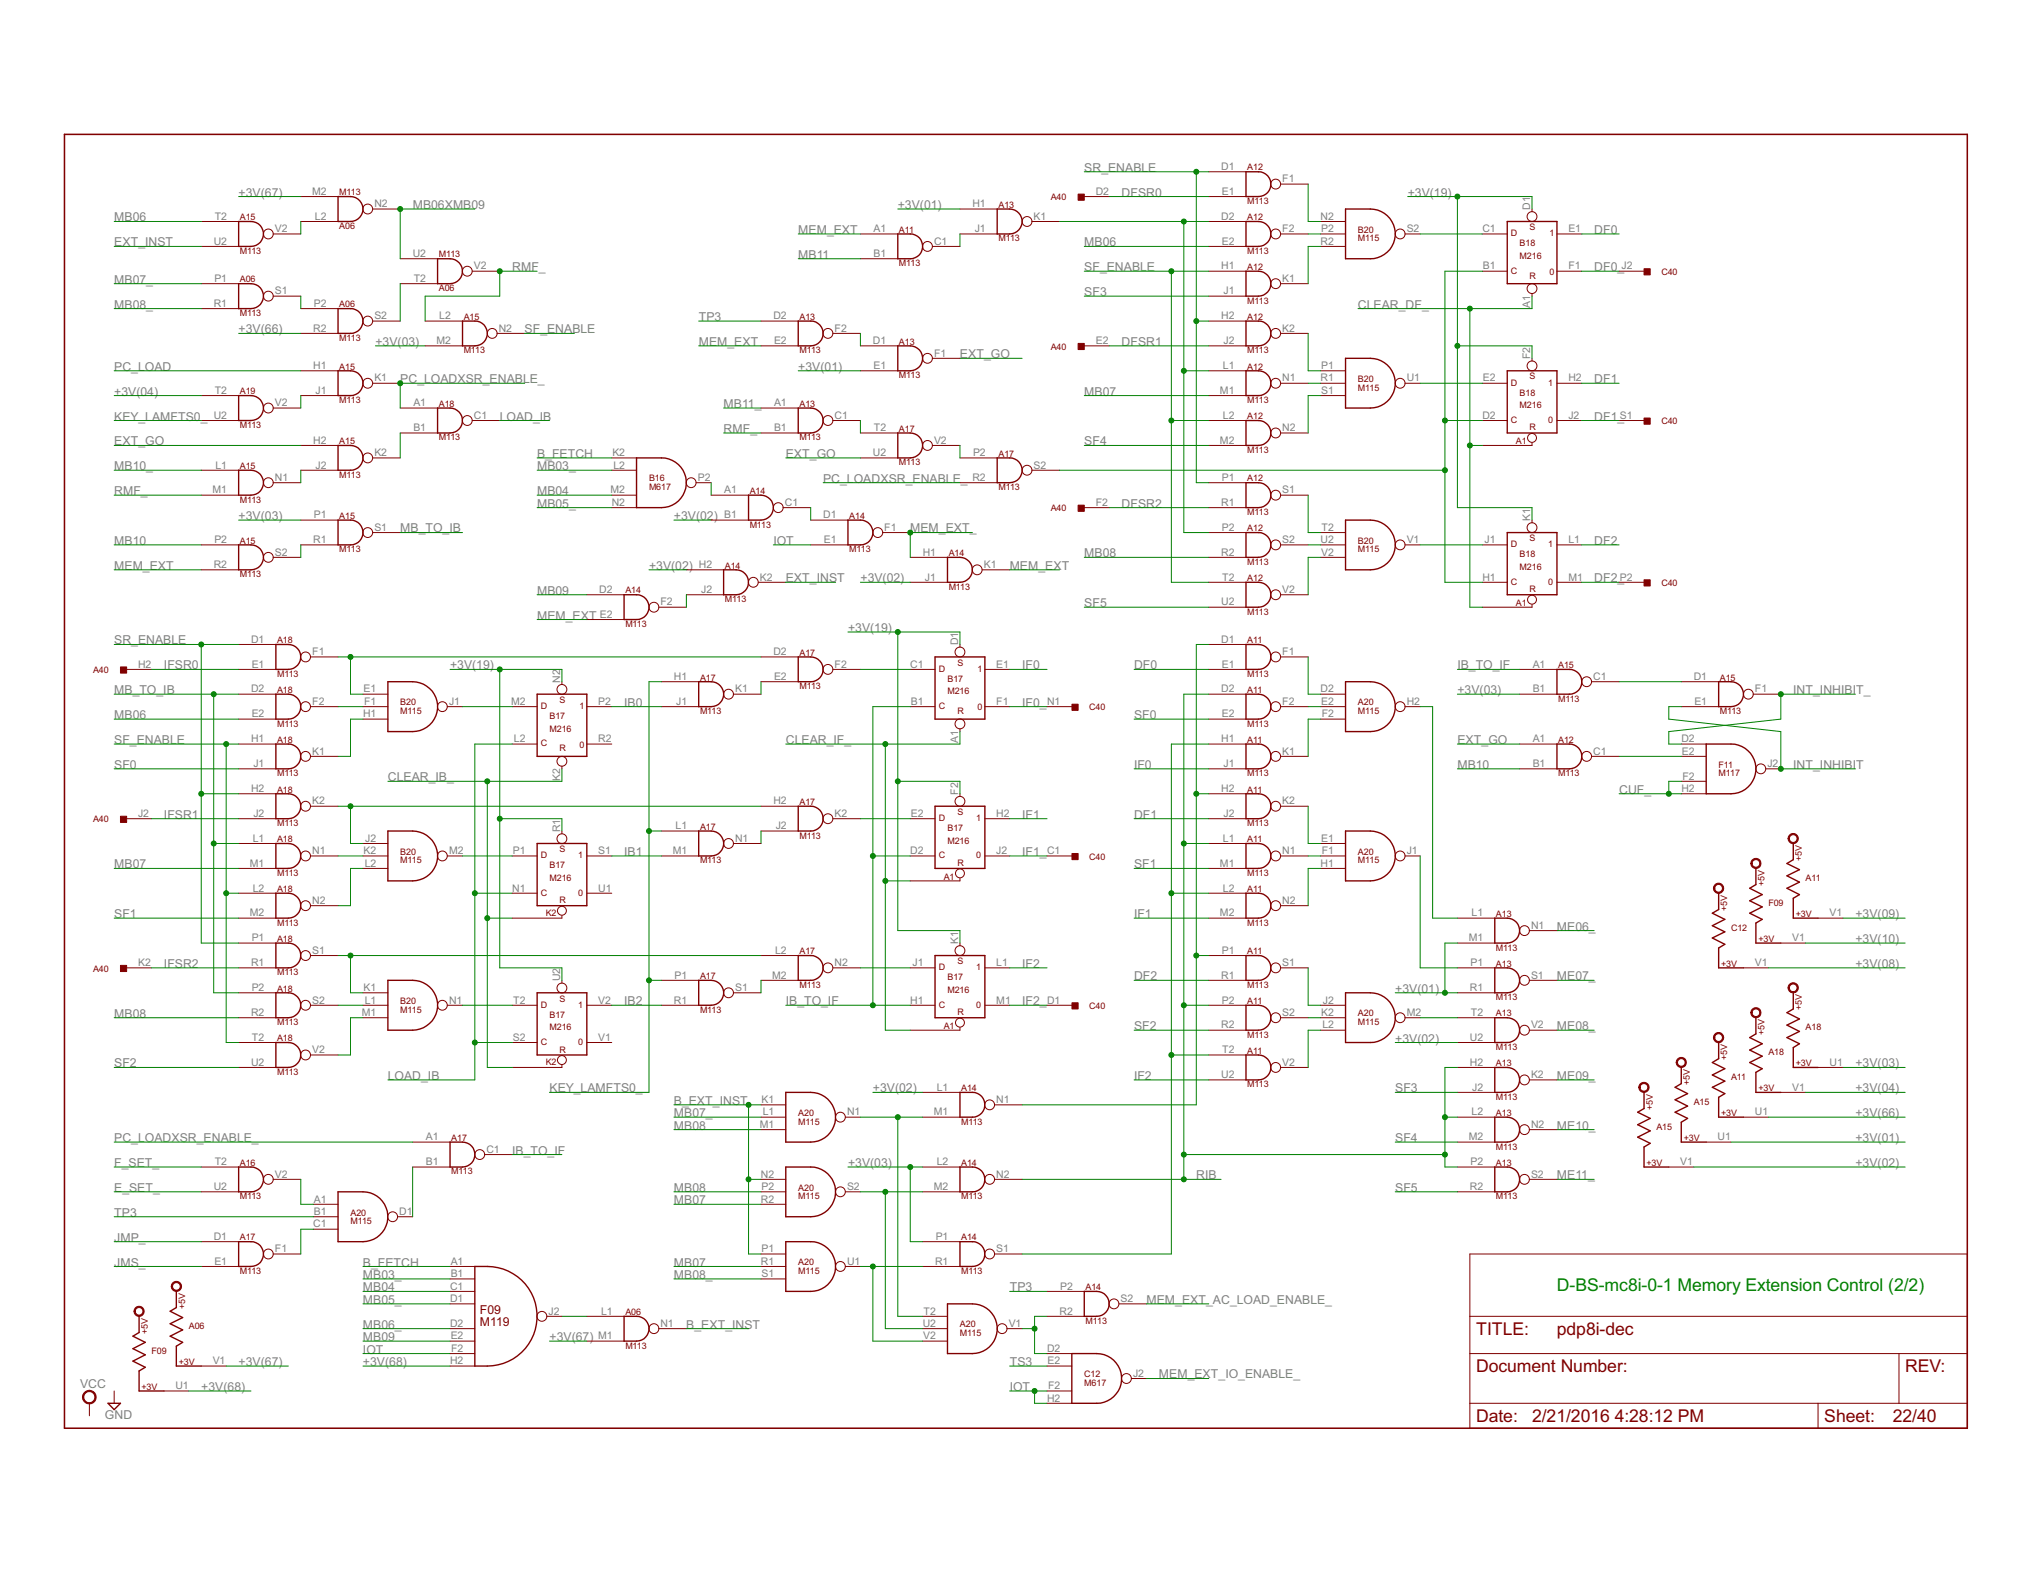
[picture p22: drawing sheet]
<svg xmlns="http://www.w3.org/2000/svg" width="279mm" height="216mm" viewBox="0 0 279 216" stroke-linecap="round" stroke-linejoin="round" font-family="sans-serif">
<defs><g id="words">
<text font-size="2.7" fill="#008000" x="214.2" y="177.6">D-BS-mc8i-0-1 Memory Extension Control (2/2)</text>
<g font-size="2.7" fill="#800000">
<text x="203.1" y="183.6">TITLE:</text>
<text x="214.2" y="183.6">pdp8i-dec</text>
<text x="203.1" y="188.7">Document Number:</text>
<text x="262.1" y="188.7">REV:</text>
<text x="203.1" y="195.6">Date:</text>
<text x="210.8" y="195.6">2/21/2016</text>
<text x="222.1" y="195.6">4:28:12 PM</text>
<text x="251" y="195.6">Sheet:</text>
<text x="260.4" y="195.6">22/40</text>
</g>
<g font-size="1.9" fill="#808080">
<text x="149.2" y="23.6">SR_ENABLE</text>
<text x="32.8" y="27">+3V(67)</text>
<text x="56.8" y="28.7">MB06XMB09</text>
<text x="123.5" y="28.7">+3V(01)</text>
<text x="154.3" y="27">DFSR0</text>
<text x="193.7" y="27">+3V(19)</text>
<text x="15.7" y="33.9">EXT_INST</text>
<text x="15.7" y="30.5">MB06</text>
<text x="109.8" y="32.2">MEM_EXT</text>
<text x="109.8" y="35.6">MB11</text>
<text x="149.2" y="33.9">MB06</text>
<text x="219.3" y="32.2">DF0</text>
<text x="15.7" y="39">MB07_</text>
<text x="70.5" y="37.3">RMF_</text>
<text x="149.2" y="37.3">SF_ENABLE</text>
<text x="149.2" y="40.7">SF3</text>
<text x="219.3" y="37.3">DF0_</text>
<text x="15.7" y="42.4">MB08_</text>
<text x="32.8" y="45.9">+3V(66)</text>
<text x="51.6" y="47.6">+3V(03)</text>
<text x="72.2" y="45.9">SF_ENABLE</text>
<text x="96.1" y="47.6">MEM_EXT</text>
<text x="96.1" y="44.1">TP3</text>
<text x="154.3" y="47.6">DFSR1</text>
<text x="186.8" y="42.4">CLEAR_DF_</text>
<text x="15.7" y="51">PC_LOAD</text>
<text x="55.1" y="52.7">PC_LOADXSR_ENABLE_</text>
<text x="109.8" y="51">+3V(01)</text>
<text x="132.1" y="49.3">EXT_GO</text>
<text x="219.3" y="52.7">DF1</text>
<text x="15.7" y="54.4">+3V(04)</text>
<text x="15.7" y="57.8">KEY_LAMFTS0_</text>
<text x="68.8" y="57.8">LOAD_IB</text>
<text x="99.5" y="59.5">RMF_</text>
<text x="99.5" y="56.1">MB11_</text>
<text x="149.2" y="54.4">MB07</text>
<text x="219.3" y="57.8">DF1_</text>
<text x="15.7" y="64.7">MB10_</text>
<text x="15.7" y="61.3">EXT_GO</text>
<text x="73.9" y="63">B_FETCH</text>
<text x="73.9" y="64.7">MB03_</text>
<text x="108.1" y="63">EXT_GO</text>
<text x="149.2" y="61.3">SF4</text>
<text x="15.7" y="68.1">RMF_</text>
<text x="32.8" y="71.5">+3V(03)</text>
<text x="73.9" y="68.1">MB04</text>
<text x="73.9" y="69.8">MB05_</text>
<text x="92.7" y="71.5">+3V(02)</text>
<text x="113.2" y="66.4">PC_LOADXSR_ENABLE_</text>
<text x="154.3" y="69.8">DFSR2</text>
<text x="15.7" y="74.9">MB10</text>
<text x="55.1" y="73.2">MB_TO_IB</text>
<text x="106.4" y="74.9">IOT</text>
<text x="125.2" y="73.2">MEM_EXT_</text>
<text x="149.2" y="76.6">MB08</text>
<text x="219.3" y="74.9">DF2</text>
<text x="15.7" y="78.4">MEM_EXT</text>
<text x="73.9" y="81.8">MB09</text>
<text x="89.3" y="78.4">+3V(02)</text>
<text x="108.1" y="80.1">EXT_INST</text>
<text x="118.4" y="80.1">+3V(02)</text>
<text x="138.9" y="78.4">MEM_EXT</text>
<text x="149.2" y="83.5">SF5</text>
<text x="219.3" y="80.1">DF2_</text>
<text x="15.7" y="88.6">SR_ENABLE</text>
<text x="73.9" y="85.2">MEM_EXT</text>
<text x="116.7" y="86.9">+3V(19)</text>
<text x="15.7" y="95.5">MB_TO_IB</text>
<text x="22.6" y="92">IFSR0</text>
<text x="61.9" y="92">+3V(19)</text>
<text x="140.6" y="92">IF0</text>
<text x="156" y="92">DF0</text>
<text x="200.5" y="95.5">+3V(03)</text>
<text x="200.5" y="92">IB_TO_IF</text>
<text x="246.7" y="95.5">INT_INHIBIT_</text>
<text x="15.7" y="98.9">MB06</text>
<text x="85.9" y="97.2">IB0</text>
<text x="140.6" y="97.2">IF0_</text>
<text x="156" y="98.9">SF0</text>
<text x="15.7" y="102.3">SF_ENABLE</text>
<text x="15.7" y="105.7">SF0</text>
<text x="53.4" y="107.4">CLEAR_IB_</text>
<text x="108.1" y="102.3">CLEAR_IF_</text>
<text x="156" y="105.7">IF0</text>
<text x="200.5" y="105.7">MB10</text>
<text x="200.5" y="102.3">EXT_GO</text>
<text x="246.7" y="105.7">INT_INHIBIT</text>
<text x="22.6" y="112.6">IFSR1</text>
<text x="140.6" y="112.6">IF1</text>
<text x="156" y="112.6">DF1</text>
<text x="222.7" y="109.2">CUF_</text>
<text x="15.7" y="119.4">MB07</text>
<text x="85.9" y="117.7">IB1</text>
<text x="140.6" y="117.7">IF1_</text>
<text x="156" y="119.4">SF1</text>
<text x="15.7" y="126.3">SF1</text>
<text x="156" y="126.3">IF1</text>
<text x="214.2" y="128">ME06_</text>
<text x="255.2" y="129.7">+3V(10)</text>
<text x="255.2" y="126.3">+3V(09)</text>
<text x="22.6" y="133.1">IFSR2</text>
<text x="140.6" y="133.1">IF2</text>
<text x="156" y="134.8">DF2</text>
<text x="191.9" y="136.5">+3V(01)</text>
<text x="214.2" y="134.8">ME07_</text>
<text x="255.2" y="133.1">+3V(08)</text>
<text x="15.7" y="139.9">MB08</text>
<text x="85.9" y="138.2">IB2</text>
<text x="108.1" y="138.2">IB_TO_IF</text>
<text x="140.6" y="138.2">IF2_</text>
<text x="156" y="141.7">SF2</text>
<text x="191.9" y="143.4">+3V(02)</text>
<text x="214.2" y="141.7">ME08_</text>
<text x="15.7" y="146.8">SF2</text>
<text x="53.4" y="148.5">LOAD_IB</text>
<text x="156" y="148.5">IF2</text>
<text x="214.2" y="148.5">ME09_</text>
<text x="255.2" y="146.8">+3V(03)</text>
<text x="75.6" y="150.2">KEY_LAMFTS0_</text>
<text x="92.7" y="153.6">MB07_</text>
<text x="92.7" y="155.3">MB08</text>
<text x="92.7" y="151.9">B_EXT_INST</text>
<text x="120.1" y="150.2">+3V(02)</text>
<text x="191.9" y="150.2">SF3</text>
<text x="214.2" y="155.3">ME10_</text>
<text x="255.2" y="153.6">+3V(66)</text>
<text x="255.2" y="150.2">+3V(04)</text>
<text x="15.7" y="157.1">PC_LOADXSR_ENABLE_</text>
<text x="15.7" y="160.5">F_SET_</text>
<text x="70.5" y="158.8">IB_TO_IF</text>
<text x="116.7" y="160.5">+3V(03)</text>
<text x="191.9" y="157.1">SF4</text>
<text x="255.2" y="160.5">+3V(02)</text>
<text x="255.2" y="157.1">+3V(01)</text>
<text x="15.7" y="163.9">E_SET_</text>
<text x="15.7" y="167.3">TP3</text>
<text x="92.7" y="165.6">MB07</text>
<text x="92.7" y="163.9">MB08</text>
<text x="164.6" y="162.2">RIB</text>
<text x="191.9" y="163.9">SF5</text>
<text x="214.2" y="162.2">ME11_</text>
<text x="15.7" y="170.7">JMP_</text>
<text x="15.7" y="174.2">JMS_</text>
<text x="49.9" y="174.2">B_FETCH</text>
<text x="49.9" y="175.9">MB03_</text>
<text x="49.9" y="177.6">MB04</text>
<text x="49.9" y="179.3">MB05_</text>
<text x="92.7" y="175.9">MB08_</text>
<text x="92.7" y="174.2">MB07</text>
<text x="138.9" y="177.6">TP3</text>
<text x="157.7" y="179.3">MEM_EXT_AC_LOAD_ENABLE_</text>
<text x="49.9" y="182.7">MB06_</text>
<text x="49.9" y="184.4">MB09</text>
<text x="75.6" y="184.4">+3V(67)</text>
<text x="94.4" y="182.7">B_EXT_INST</text>
<text x="11" y="190.8">VCC</text>
<text x="27.7" y="191.3">+3V(68)</text>
<text x="32.8" y="187.9">+3V(67)</text>
<text x="49.9" y="187.9">+3V(68)</text>
<text x="49.9" y="186.1">IOT</text>
<text x="138.9" y="191.3">IOT</text>
<text x="138.9" y="187.9">TS3</text>
<text x="159.4" y="189.6">MEM_EXT_IO_ENABLE_</text>
<text x="14.4" y="195.1">GND</text>
</g>
<g font-size="1.9" fill="#800000">
<text x="66" y="180.7">F09</text>
<text x="66" y="182.4">M119</text>
</g>
<g font-size="1.6" fill="#808080">
<text x="168" y="23.4">D1</text>
<text x="42.9" y="26.8">M2</text>
<text x="51.5" y="28.5">N2</text>
<text x="133.8" y="28.5">H1</text>
<text x="150.7" y="26.8">D2</text>
<text x="168.1" y="26.8">E1</text>
<text x="176.4" y="25.1">F1</text>
<text x="210.5" y="28.9" transform="rotate(-90 210.5 28.9)">D1</text>
<text x="29.4" y="33.6">U2</text>
<text x="29.5" y="30.2">T2</text>
<text x="37.8" y="31.9">V2</text>
<text x="43.3" y="30.2">L2</text>
<text x="56.8" y="35.3">U2</text>
<text x="120.2" y="31.9">A1</text>
<text x="120.2" y="35.3">B1</text>
<text x="128.5" y="33.6">C1</text>
<text x="134.1" y="31.9">J1</text>
<text x="142.2" y="30.2">K1</text>
<text x="168" y="30.2">D2</text>
<text x="168.1" y="33.6">E2</text>
<text x="176.4" y="31.9">F2</text>
<text x="181.7" y="30.2">N2</text>
<text x="181.7" y="33.6">R2</text>
<text x="181.8" y="31.9">P2</text>
<text x="193.5" y="31.9">S2</text>
<text x="203.9" y="31.9">C1</text>
<text x="215.8" y="31.9">E1</text>
<text x="29.5" y="38.8">P1</text>
<text x="37.8" y="40.5">S1</text>
<text x="56.9" y="38.8">T2</text>
<text x="65.2" y="37.1">V2</text>
<text x="168" y="37.1">H1</text>
<text x="168.3" y="40.5">J1</text>
<text x="176.4" y="38.8">K1</text>
<text x="204" y="37.1">B1</text>
<text x="215.8" y="37.1">F1</text>
<text x="223.1" y="37.1">J2</text>
<text x="29.4" y="42.2">R1</text>
<text x="43.1" y="45.6">R2</text>
<text x="43.2" y="42.2">P2</text>
<text x="51.5" y="43.9">S2</text>
<text x="60" y="47.3">M2</text>
<text x="60.4" y="43.9">L2</text>
<text x="68.6" y="45.6">N2</text>
<text x="106.4" y="43.9">D2</text>
<text x="106.5" y="47.3">E2</text>
<text x="114.8" y="45.6">F2</text>
<text x="120.1" y="47.3">D1</text>
<text x="150.7" y="47.3">E2</text>
<text x="168" y="43.9">H2</text>
<text x="168.3" y="47.3">J2</text>
<text x="176.4" y="45.6">K2</text>
<text x="210.5" y="42.3" transform="rotate(-90 210.5 42.3)">A1</text>
<text x="43.1" y="50.7">H1</text>
<text x="51.5" y="52.5">K1</text>
<text x="120.2" y="50.7">E1</text>
<text x="128.5" y="49">F1</text>
<text x="168.2" y="50.7">L1</text>
<text x="176.4" y="52.5">N1</text>
<text x="181.7" y="52.5">R1</text>
<text x="181.8" y="50.7">P1</text>
<text x="193.5" y="52.5">U1</text>
<text x="204" y="52.5">E2</text>
<text x="210.5" y="49.4" transform="rotate(-90 210.5 49.4)">F2</text>
<text x="215.8" y="52.5">H2</text>
<text x="29.4" y="57.6">U2</text>
<text x="29.5" y="54.2">T2</text>
<text x="37.8" y="55.9">V2</text>
<text x="43.4" y="54.2">J1</text>
<text x="56.9" y="55.9">A1</text>
<text x="56.9" y="59.3">B1</text>
<text x="65.2" y="57.6">C1</text>
<text x="106.5" y="55.9">A1</text>
<text x="106.5" y="59.3">B1</text>
<text x="114.8" y="57.6">C1</text>
<text x="120.2" y="59.3">T2</text>
<text x="167.8" y="54.2">M1</text>
<text x="168.2" y="57.6">L2</text>
<text x="176.4" y="59.3">N2</text>
<text x="181.8" y="54.2">S1</text>
<text x="203.9" y="57.6">D2</text>
<text x="215.8" y="57.6">J2</text>
<text x="222.8" y="57.6">S1</text>
<text x="29.6" y="64.4">L1</text>
<text x="43.1" y="61">H2</text>
<text x="43.4" y="64.4">J2</text>
<text x="51.5" y="62.7">K2</text>
<text x="84.2" y="62.7">K2</text>
<text x="84.4" y="64.4">L2</text>
<text x="120.1" y="62.7">U2</text>
<text x="128.5" y="61">V2</text>
<text x="133.9" y="62.7">P2</text>
<text x="142.2" y="64.4">S2</text>
<text x="167.8" y="61">M2</text>
<text x="29.2" y="67.9">M1</text>
<text x="37.8" y="66.1">N1</text>
<text x="43.2" y="71.3">P1</text>
<text x="84" y="67.9">M2</text>
<text x="84.2" y="69.6">N2</text>
<text x="96" y="66.1">P2</text>
<text x="99.6" y="67.9">A1</text>
<text x="99.6" y="71.3">B1</text>
<text x="108" y="69.6">C1</text>
<text x="113.2" y="71.3">D1</text>
<text x="133.8" y="66.1">R2</text>
<text x="150.7" y="69.6">F2</text>
<text x="168" y="69.6">R1</text>
<text x="168.1" y="66.1">P1</text>
<text x="176.4" y="67.9">S1</text>
<text x="210.5" y="71.7" transform="rotate(-90 210.5 71.7)">K1</text>
<text x="29.5" y="74.7">P2</text>
<text x="37.8" y="76.4">S2</text>
<text x="43.1" y="74.7">R1</text>
<text x="51.5" y="73">S1</text>
<text x="113.3" y="74.7">E1</text>
<text x="121.7" y="73">F1</text>
<text x="126.9" y="76.4">H1</text>
<text x="168" y="76.4">R2</text>
<text x="168.1" y="73">P2</text>
<text x="176.4" y="74.7">S2</text>
<text x="181.7" y="74.7">U2</text>
<text x="181.8" y="76.4">V2</text>
<text x="181.8" y="73">T2</text>
<text x="193.5" y="74.7">V1</text>
<text x="204.2" y="74.7">J1</text>
<text x="215.8" y="74.7">L1</text>
<text x="29.4" y="78.1">R2</text>
<text x="82.4" y="81.5">D2</text>
<text x="90.9" y="83.3">F2</text>
<text x="96.1" y="78.1">H2</text>
<text x="96.5" y="81.5">J2</text>
<text x="104.5" y="79.8">K2</text>
<text x="127.2" y="79.8">J1</text>
<text x="135.3" y="78.1">K1</text>
<text x="168" y="83.3">U2</text>
<text x="168.1" y="79.8">T2</text>
<text x="176.4" y="81.5">V2</text>
<text x="203.9" y="79.8">H1</text>
<text x="215.8" y="79.8">M1</text>
<text x="222.8" y="79.8">P2</text>
<text x="34.5" y="88.4">D1</text>
<text x="82.5" y="85">E2</text>
<text x="131.8" y="88.8" transform="rotate(-90 131.8 88.8)">D1</text>
<text x="168" y="88.4">D1</text>
<text x="19" y="91.8">H2</text>
<text x="34.5" y="95.2">D2</text>
<text x="34.6" y="91.8">E1</text>
<text x="43" y="90.1">F1</text>
<text x="50" y="95.2">E1</text>
<text x="77.1" y="93.9" transform="rotate(-90 77.1 93.9)">N2</text>
<text x="92.7" y="93.5">H1</text>
<text x="101.1" y="95.2">K1</text>
<text x="106.4" y="90.1">D2</text>
<text x="106.5" y="93.5">E2</text>
<text x="114.8" y="91.8">F2</text>
<text x="125.2" y="91.8">C1</text>
<text x="137.1" y="91.8">E1</text>
<text x="168" y="95.2">D2</text>
<text x="168.1" y="91.8">E1</text>
<text x="176.4" y="90.1">F1</text>
<text x="181.7" y="95.2">D2</text>
<text x="210.9" y="91.8">A1</text>
<text x="210.9" y="95.2">B1</text>
<text x="219.2" y="93.5">C1</text>
<text x="233" y="93.5">D1</text>
<text x="241.4" y="95.2">F1</text>
<text x="34.6" y="98.6">E2</text>
<text x="43" y="96.9">F2</text>
<text x="49.9" y="98.6">H1</text>
<text x="50.1" y="96.9">F1</text>
<text x="61.8" y="96.9">J1</text>
<text x="70.3" y="96.9">M2</text>
<text x="82.3" y="96.9">P2</text>
<text x="93" y="96.9">J1</text>
<text x="125.3" y="96.9">B1</text>
<text x="137.1" y="96.9">F1</text>
<text x="144" y="96.9">N1</text>
<text x="168.1" y="98.6">E2</text>
<text x="176.4" y="96.9">F2</text>
<text x="181.8" y="96.9">E2</text>
<text x="181.8" y="98.6">F2</text>
<text x="193.5" y="96.9">H2</text>
<text x="233.1" y="96.9">E1</text>
<text x="34.5" y="102.1">H1</text>
<text x="34.9" y="105.5">J1</text>
<text x="43" y="103.8">K1</text>
<text x="70.7" y="102.1">L2</text>
<text x="77.1" y="107.4" transform="rotate(-90 77.1 107.4)">K2</text>
<text x="82.3" y="102.1">R2</text>
<text x="131.8" y="102.2" transform="rotate(-90 131.8 102.2)">A1</text>
<text x="168" y="102.1">H1</text>
<text x="168.3" y="105.5">J1</text>
<text x="176.4" y="103.8">K1</text>
<text x="210.9" y="102.1">A1</text>
<text x="210.9" y="105.5">B1</text>
<text x="219.2" y="103.8">C1</text>
<text x="231.3" y="102.1">D2</text>
<text x="231.4" y="103.8">E2</text>
<text x="231.4" y="107.2">F2</text>
<text x="243.1" y="105.5">J2</text>
<text x="19" y="112.3">J2</text>
<text x="34.5" y="108.9">H2</text>
<text x="34.9" y="112.3">J2</text>
<text x="43" y="110.6">K2</text>
<text x="106.4" y="110.6">H2</text>
<text x="114.8" y="112.3">K2</text>
<text x="125.3" y="112.3">E2</text>
<text x="131.8" y="109.3" transform="rotate(-90 131.8 109.3)">F2</text>
<text x="137.1" y="112.3">H2</text>
<text x="168" y="108.9">H2</text>
<text x="168.3" y="112.3">J2</text>
<text x="176.4" y="110.6">K2</text>
<text x="231.3" y="108.9">H2</text>
<text x="34.4" y="119.2">M1</text>
<text x="34.8" y="115.8">L1</text>
<text x="43" y="117.5">N1</text>
<text x="50" y="117.5">K2</text>
<text x="50.2" y="119.2">L2</text>
<text x="50.3" y="115.8">J2</text>
<text x="61.8" y="117.5">M2</text>
<text x="70.6" y="117.5">P1</text>
<text x="77.1" y="114.4" transform="rotate(-90 77.1 114.4)">R1</text>
<text x="82.3" y="117.5">S1</text>
<text x="92.5" y="117.5">M1</text>
<text x="92.9" y="114">L1</text>
<text x="101.1" y="115.8">N1</text>
<text x="106.7" y="114">J2</text>
<text x="125.2" y="117.5">D2</text>
<text x="137.1" y="117.5">J2</text>
<text x="144" y="117.5">C1</text>
<text x="167.8" y="119.2">M1</text>
<text x="168.2" y="115.8">L1</text>
<text x="176.4" y="117.5">N1</text>
<text x="181.7" y="119.2">H1</text>
<text x="181.8" y="115.8">E1</text>
<text x="181.8" y="117.5">F1</text>
<text x="193.5" y="117.5">J1</text>
<text x="34.8" y="122.6">L2</text>
<text x="43" y="124.3">N2</text>
<text x="70.5" y="122.6">N1</text>
<text x="82.3" y="122.6">U1</text>
<text x="168.2" y="122.6">L2</text>
<text x="176.4" y="124.3">N2</text>
<text x="34.4" y="126">M2</text>
<text x="34.6" y="129.4">P1</text>
<text x="43" y="131.2">S1</text>
<text x="106.6" y="131.2">L2</text>
<text x="131.8" y="129.8" transform="rotate(-90 131.8 129.8)">K1</text>
<text x="167.8" y="126">M2</text>
<text x="168.1" y="131.2">P1</text>
<text x="202" y="129.4">M1</text>
<text x="202.4" y="126">L1</text>
<text x="210.6" y="127.7">N1</text>
<text x="246.6" y="129.4">V1</text>
<text x="251.7" y="126">V1</text>
<text x="19" y="132.9">K2</text>
<text x="34.5" y="132.9">R1</text>
<text x="34.6" y="136.3">P2</text>
<text x="43" y="138">S2</text>
<text x="50" y="136.3">K1</text>
<text x="50.2" y="138">L1</text>
<text x="61.8" y="138">N1</text>
<text x="70.6" y="138">T2</text>
<text x="77.1" y="135" transform="rotate(-90 77.1 135)">U2</text>
<text x="82.3" y="138">V2</text>
<text x="92.7" y="138">R1</text>
<text x="92.8" y="134.6">P1</text>
<text x="101.1" y="136.3">S1</text>
<text x="106.2" y="134.6">M2</text>
<text x="114.8" y="132.9">N2</text>
<text x="125.2" y="138">H1</text>
<text x="125.5" y="132.9">J1</text>
<text x="137.1" y="132.9">L1</text>
<text x="137.1" y="138">M1</text>
<text x="144" y="138">D1</text>
<text x="168" y="134.6">R1</text>
<text x="168.1" y="138">P2</text>
<text x="176.4" y="132.9">S1</text>
<text x="182" y="138">J2</text>
<text x="202.2" y="136.3">R1</text>
<text x="202.3" y="132.9">P1</text>
<text x="210.6" y="134.6">S1</text>
<text x="241.4" y="132.9">V1</text>
<text x="34.5" y="139.7">R2</text>
<text x="34.7" y="143.1">T2</text>
<text x="49.8" y="139.7">M1</text>
<text x="70.6" y="143.1">S2</text>
<text x="82.3" y="143.1">V1</text>
<text x="168" y="141.4">R2</text>
<text x="176.4" y="139.7">S2</text>
<text x="181.8" y="139.7">K2</text>
<text x="181.9" y="141.4">L2</text>
<text x="193.5" y="139.7">M2</text>
<text x="202.2" y="143.1">U2</text>
<text x="202.3" y="139.7">T2</text>
<text x="210.6" y="141.4">V2</text>
<text x="34.5" y="146.6">U2</text>
<text x="43" y="144.8">V2</text>
<text x="128.9" y="150">L1</text>
<text x="168" y="148.3">U2</text>
<text x="168.1" y="144.8">T2</text>
<text x="176.4" y="146.6">V2</text>
<text x="202.2" y="146.6">H2</text>
<text x="202.5" y="150">J2</text>
<text x="210.6" y="148.3">K2</text>
<text x="246.6" y="150">V1</text>
<text x="251.7" y="146.6">U1</text>
<text x="104.5" y="155.1">M1</text>
<text x="104.8" y="151.7">K1</text>
<text x="104.9" y="153.4">L1</text>
<text x="116.5" y="153.4">N1</text>
<text x="128.5" y="153.4">M1</text>
<text x="137.1" y="151.7">N1</text>
<text x="202.4" y="153.4">L2</text>
<text x="210.6" y="155.1">N2</text>
<text x="241.4" y="153.4">U1</text>
<text x="29.5" y="160.2">T2</text>
<text x="37.8" y="161.9">V2</text>
<text x="58.6" y="156.8">A1</text>
<text x="58.6" y="160.2">B1</text>
<text x="66.9" y="158.5">C1</text>
<text x="104.7" y="161.9">N2</text>
<text x="128.9" y="160.2">L2</text>
<text x="137.1" y="161.9">N2</text>
<text x="202" y="156.8">M2</text>
<text x="202.3" y="160.2">P2</text>
<text x="210.6" y="161.9">S2</text>
<text x="231.2" y="160.2">V1</text>
<text x="236.3" y="156.8">U1</text>
<text x="29.4" y="163.7">U2</text>
<text x="43.2" y="165.4">A1</text>
<text x="43.2" y="167.1">B1</text>
<text x="54.9" y="167.1">D1</text>
<text x="104.7" y="165.4">R2</text>
<text x="104.8" y="163.7">P2</text>
<text x="116.5" y="163.7">S2</text>
<text x="128.5" y="163.7">M2</text>
<text x="202.2" y="163.7">R2</text>
<text x="29.4" y="170.5">D1</text>
<text x="29.5" y="173.9">E1</text>
<text x="37.8" y="172.2">F1</text>
<text x="43.1" y="168.8">C1</text>
<text x="62" y="173.9">A1</text>
<text x="104.7" y="173.9">R1</text>
<text x="104.8" y="172.2">P1</text>
<text x="116.5" y="173.9">U1</text>
<text x="128.6" y="173.9">R1</text>
<text x="128.7" y="170.5">P1</text>
<text x="137.1" y="172.2">S1</text>
<text x="61.9" y="177.3">C1</text>
<text x="61.9" y="179.1">D1</text>
<text x="62" y="175.6">B1</text>
<text x="104.8" y="175.6">S1</text>
<text x="145.8" y="177.3">P2</text>
<text x="154.2" y="179.1">S2</text>
<text x="61.9" y="182.5">D2</text>
<text x="62" y="184.2">E2</text>
<text x="62.1" y="185.9">F2</text>
<text x="75.5" y="180.8">J2</text>
<text x="82.3" y="184.2">M1</text>
<text x="82.7" y="180.8">L1</text>
<text x="90.9" y="182.5">N1</text>
<text x="126.9" y="182.5">U2</text>
<text x="127" y="184.2">V2</text>
<text x="127.1" y="180.8">T2</text>
<text x="138.8" y="182.5">V1</text>
<text x="144" y="185.9">D2</text>
<text x="145.8" y="180.8">R2</text>
<text x="24.1" y="191">U1</text>
<text x="29.3" y="187.6">V1</text>
<text x="61.9" y="187.6">H2</text>
<text x="144.1" y="187.6">E2</text>
<text x="144.2" y="191">F2</text>
<text x="155.9" y="189.3">J2</text>
<text x="144" y="192.7">H2</text>
</g>
<g font-size="1.4" fill="#800000">
<text x="171.6" y="23.4">A12</text>
<text x="46.7" y="26.9">M113</text>
<text x="137.4" y="28.6">A13</text>
<text x="144.5" y="27.5">A40</text>
<text x="171.6" y="28.1">M113</text>
<text x="33" y="30.3">A15</text>
<text x="33" y="34.9">M113</text>
<text x="46.7" y="31.5">A06</text>
<text x="60.4" y="35.4">M113</text>
<text x="123.7" y="32">A11</text>
<text x="137.4" y="33.2">M113</text>
<text x="171.6" y="30.3">A12</text>
<text x="171.6" y="34.9">M113</text>
<text x="186.8" y="32">B20</text>
<text x="186.8" y="33.2">M115</text>
<text x="207.9" y="32.5">D</text>
<text x="209" y="33.9">B18</text>
<text x="209" y="35.6">M216</text>
<text x="210.4" y="31.7">S</text>
<text x="213.2" y="32.5">1</text>
<text x="33" y="38.8">A06</text>
<text x="60.4" y="40">A06</text>
<text x="123.7" y="36.6">M113</text>
<text x="171.6" y="37.1">A12</text>
<text x="171.6" y="41.7">M113</text>
<text x="207.9" y="37.6">C</text>
<text x="210.4" y="38.3">R</text>
<text x="213.2" y="37.8">0</text>
<text x="228.6" y="37.8">C40</text>
<text x="33" y="43.5">M113</text>
<text x="46.7" y="42.3">A06</text>
<text x="46.7" y="46.9">M113</text>
<text x="63.8" y="44">A15</text>
<text x="110" y="44">A13</text>
<text x="123.7" y="47.4">A13</text>
<text x="171.6" y="44">A12</text>
<text x="46.7" y="50.8">A15</text>
<text x="63.8" y="48.6">M113</text>
<text x="110" y="48.6">M113</text>
<text x="123.7" y="52">M113</text>
<text x="144.5" y="48.1">A40</text>
<text x="171.6" y="48.6">M113</text>
<text x="171.6" y="50.8">A12</text>
<text x="186.8" y="52.5">B20</text>
<text x="186.8" y="53.7">M115</text>
<text x="207.9" y="53">D</text>
<text x="210.4" y="52.2">S</text>
<text x="213" y="53">1</text>
<text x="33" y="54.2">A19</text>
<text x="33" y="58.9">M113</text>
<text x="46.7" y="55.4">M113</text>
<text x="60.4" y="55.9">A18</text>
<text x="110" y="55.9">A13</text>
<text x="123.7" y="59.4">A17</text>
<text x="171.6" y="55.4">M113</text>
<text x="171.6" y="57.7">A12</text>
<text x="207.9" y="58.2">C</text>
<text x="209" y="54.4">B18</text>
<text x="209" y="56.1">M216</text>
<text x="210.4" y="59.2">R</text>
<text x="213" y="58.2">0</text>
<text x="228.6" y="58.3">C40</text>
<text x="33" y="64.5">A15</text>
<text x="46.7" y="61.1">A15</text>
<text x="46.7" y="65.7">M113</text>
<text x="60.4" y="60.6">M113</text>
<text x="110" y="60.6">M113</text>
<text x="123.7" y="64">M113</text>
<text x="137.4" y="62.8">A17</text>
<text x="171.6" y="62.3">M113</text>
<text x="208.5" y="61.1">A1</text>
<text x="33" y="69.1">M113</text>
<text x="46.7" y="71.3">A15</text>
<text x="89.3" y="66.2">B16</text>
<text x="89.3" y="67.4">M617</text>
<text x="103.1" y="67.9">A14</text>
<text x="116.8" y="71.3">A14</text>
<text x="137.4" y="67.4">M113</text>
<text x="144.5" y="70.3">A40</text>
<text x="171.6" y="66.2">A12</text>
<text x="171.6" y="70.8">M113</text>
<text x="33" y="74.8">A15</text>
<text x="46.7" y="76">M113</text>
<text x="103.1" y="72.5">M113</text>
<text x="116.8" y="76">M113</text>
<text x="130.5" y="76.5">A14</text>
<text x="171.6" y="73.1">A12</text>
<text x="171.6" y="77.7">M113</text>
<text x="186.8" y="74.8">B20</text>
<text x="186.8" y="76">M115</text>
<text x="207.9" y="75.3">D</text>
<text x="209" y="76.6">B18</text>
<text x="210.4" y="74.4">S</text>
<text x="213" y="75.3">1</text>
<text x="33" y="79.4">M113</text>
<text x="86" y="81.6">A14</text>
<text x="99.7" y="78.2">A14</text>
<text x="99.7" y="82.8">M113</text>
<text x="130.5" y="81.1">M113</text>
<text x="171.6" y="79.9">A12</text>
<text x="207.9" y="80.4">C</text>
<text x="208.5" y="83.3">A1</text>
<text x="209" y="78.4">M216</text>
<text x="210.4" y="81.4">R</text>
<text x="213" y="80.4">0</text>
<text x="228.6" y="80.6">C40</text>
<text x="38.1" y="88.5">A18</text>
<text x="86" y="86.2">M113</text>
<text x="171.6" y="88.5">A11</text>
<text x="171.6" y="84.5">M113</text>
<text x="12.8" y="92.6">A40</text>
<text x="38.1" y="93.1">M113</text>
<text x="38.1" y="95.3">A18</text>
<text x="96.3" y="93.6">A17</text>
<text x="110" y="90.2">A17</text>
<text x="110" y="94.8">M113</text>
<text x="129.1" y="92.4">D</text>
<text x="130.3" y="93.8">B17</text>
<text x="130.3" y="95.5">M216</text>
<text x="131.7" y="91.5">S</text>
<text x="134.5" y="92.4">1</text>
<text x="171.6" y="93.1">M113</text>
<text x="171.6" y="95.3">A11</text>
<text x="214.4" y="91.9">A15</text>
<text x="236.6" y="93.6">A15</text>
<text x="38.1" y="99.9">M113</text>
<text x="55.1" y="97">B20</text>
<text x="55.1" y="98.2">M115</text>
<text x="74.4" y="97.5">D</text>
<text x="75.6" y="98.9">B17</text>
<text x="75.6" y="100.6">M216</text>
<text x="77" y="96.7">S</text>
<text x="79.7" y="97.5">1</text>
<text x="96.3" y="98.2">M113</text>
<text x="129.1" y="97.5">C</text>
<text x="131.7" y="98.2">R</text>
<text x="134.5" y="97.7">0</text>
<text x="149.9" y="97.7">C40</text>
<text x="171.6" y="99.9">M113</text>
<text x="186.8" y="97">A20</text>
<text x="186.8" y="98.2">M115</text>
<text x="214.4" y="96.5">M113</text>
<text x="236.6" y="98.2">M113</text>
<text x="38.1" y="102.1">A18</text>
<text x="38.1" y="106.8">M113</text>
<text x="74.4" y="102.7">C</text>
<text x="77" y="103.3">R</text>
<text x="79.7" y="102.8">0</text>
<text x="171.6" y="102.1">A11</text>
<text x="171.6" y="106.8">M113</text>
<text x="214.4" y="102.1">A12</text>
<text x="214.4" y="106.8">M113</text>
<text x="236.4" y="105.6">F11</text>
<text x="236.4" y="106.8">M117</text>
<text x="12.8" y="113.1">A40</text>
<text x="38.1" y="109">A18</text>
<text x="38.1" y="113.6">M113</text>
<text x="110" y="110.7">A17</text>
<text x="129.1" y="112.9">D</text>
<text x="131.7" y="112.1">S</text>
<text x="134.3" y="112.9">1</text>
<text x="171.6" y="109">A11</text>
<text x="171.6" y="113.6">M113</text>
<text x="38.1" y="115.8">A18</text>
<text x="55.1" y="117.5">B20</text>
<text x="55.1" y="118.7">M115</text>
<text x="74.4" y="118.1">D</text>
<text x="75.6" y="119.4">B17</text>
<text x="77" y="117.2">S</text>
<text x="79.5" y="118.1">1</text>
<text x="96.3" y="114.1">A17</text>
<text x="96.3" y="118.7">M113</text>
<text x="110" y="115.3">M113</text>
<text x="129.1" y="118.1">C</text>
<text x="130.3" y="114.3">B17</text>
<text x="130.3" y="116">M216</text>
<text x="131.7" y="119.1">R</text>
<text x="134.3" y="118.1">0</text>
<text x="149.9" y="118.2">C40</text>
<text x="171.6" y="115.8">A11</text>
<text x="186.8" y="117.5">A20</text>
<text x="186.8" y="118.7">M115</text>
<text x="247.9" y="118.4" transform="rotate(-90 247.9 118.4)">+5V</text>
<text x="38.1" y="120.4">M113</text>
<text x="38.1" y="122.7">A18</text>
<text x="74.4" y="123.2">C</text>
<text x="75.1" y="125.9">K2</text>
<text x="75.6" y="121.1">M216</text>
<text x="77" y="124.2">R</text>
<text x="79.5" y="123.2">0</text>
<text x="129.8" y="121">A1</text>
<text x="171.6" y="120.4">M113</text>
<text x="171.6" y="122.7">A11</text>
<text x="237.6" y="125.2" transform="rotate(-90 237.6 125.2)">+5V</text>
<text x="242.8" y="121.8" transform="rotate(-90 242.8 121.8)">+5V</text>
<text x="243.3" y="124.6">F09</text>
<text x="248.4" y="121.1">A11</text>
<text x="38.1" y="127.3">M113</text>
<text x="38.1" y="129.5">A18</text>
<text x="110" y="131.2">A17</text>
<text x="171.6" y="127.3">M113</text>
<text x="171.6" y="131.2">A11</text>
<text x="205.8" y="126.1">A13</text>
<text x="205.8" y="130.7">M113</text>
<text x="238.1" y="128">C12</text>
<text x="241.9" y="129.5">+3V</text>
<text x="247" y="126.1">+3V</text>
<text x="12.8" y="133.6">A40</text>
<text x="38.1" y="134.1">M113</text>
<text x="38.1" y="136.4">A18</text>
<text x="77" y="137.7">S</text>
<text x="96.3" y="134.6">A17</text>
<text x="110" y="135.8">M113</text>
<text x="129.1" y="133.4">D</text>
<text x="130.3" y="134.8">B17</text>
<text x="130.3" y="136.5">M216</text>
<text x="131.7" y="132.6">S</text>
<text x="134.3" y="133.4">1</text>
<text x="171.6" y="135.8">M113</text>
<text x="205.8" y="132.9">A13</text>
<text x="205.8" y="137.6">M113</text>
<text x="236.8" y="132.9">+3V</text>
<text x="38.1" y="141">M113</text>
<text x="38.1" y="143.2">A18</text>
<text x="55.1" y="138.1">B20</text>
<text x="55.1" y="139.3">M115</text>
<text x="74.4" y="138.6">D</text>
<text x="74.4" y="143.7">C</text>
<text x="75.6" y="139.9">B17</text>
<text x="75.6" y="141.7">M216</text>
<text x="79.5" y="138.6">1</text>
<text x="79.5" y="143.7">0</text>
<text x="96.3" y="139.3">M113</text>
<text x="129.1" y="138.6">C</text>
<text x="129.8" y="141.5">A1</text>
<text x="131.7" y="139.6">R</text>
<text x="134.3" y="138.6">0</text>
<text x="149.9" y="138.8">C40</text>
<text x="171.6" y="138.1">A11</text>
<text x="171.6" y="142.7">M113</text>
<text x="186.8" y="139.8">A20</text>
<text x="186.8" y="141">M115</text>
<text x="205.8" y="139.8">A13</text>
<text x="242.8" y="142.3" transform="rotate(-90 242.8 142.3)">+5V</text>
<text x="247.9" y="138.9" transform="rotate(-90 247.9 138.9)">+5V</text>
<text x="248.4" y="141.7">A18</text>
<text x="38.1" y="147.8">M113</text>
<text x="75.1" y="146.4">K2</text>
<text x="77" y="144.7">R</text>
<text x="171.6" y="144.9">A11</text>
<text x="171.6" y="149.5">M113</text>
<text x="205.8" y="146.6">A13</text>
<text x="205.8" y="144.4">M113</text>
<text x="232.5" y="149.2" transform="rotate(-90 232.5 149.2)">+5V</text>
<text x="237.6" y="145.8" transform="rotate(-90 237.6 145.8)">+5V</text>
<text x="238.1" y="148.5">A11</text>
<text x="243.3" y="145.1">A18</text>
<text x="247" y="146.6">+3V</text>
<text x="109.8" y="153.5">A20</text>
<text x="109.8" y="154.7">M115</text>
<text x="132.2" y="150">A14</text>
<text x="132.2" y="154.7">M113</text>
<text x="205.8" y="151.2">M113</text>
<text x="205.8" y="153.5">A13</text>
<text x="227.4" y="152.6" transform="rotate(-90 227.4 152.6)">+5V</text>
<text x="227.9" y="155.3">A15</text>
<text x="233" y="151.9">A15</text>
<text x="236.8" y="153.5">+3V</text>
<text x="241.9" y="150">+3V</text>
<text x="33" y="160.3">A16</text>
<text x="62.1" y="156.9">A17</text>
<text x="62.1" y="161.5">M113</text>
<text x="132.2" y="160.3">A14</text>
<text x="205.8" y="158.1">M113</text>
<text x="205.8" y="160.3">A13</text>
<text x="226.5" y="160.3">+3V</text>
<text x="231.6" y="156.9">+3V</text>
<text x="33" y="164.9">M113</text>
<text x="48.2" y="167.2">A20</text>
<text x="109.8" y="163.7">A20</text>
<text x="109.8" y="164.9">M115</text>
<text x="132.2" y="164.9">M113</text>
<text x="205.8" y="164.9">M113</text>
<text x="33" y="170.6">A17</text>
<text x="48.2" y="168.3">M115</text>
<text x="109.8" y="174">A20</text>
<text x="132.2" y="170.6">A14</text>
<text x="25.5" y="180" transform="rotate(-90 25.5 180)">+5V</text>
<text x="33" y="175.2">M113</text>
<text x="109.8" y="175.2">M115</text>
<text x="132.2" y="175.2">M113</text>
<text x="149.3" y="177.4">A14</text>
<text x="20.3" y="183.4" transform="rotate(-90 20.3 183.4)">+5V</text>
<text x="26" y="182.7">A06</text>
<text x="86" y="180.8">A06</text>
<text x="86" y="185.5">M113</text>
<text x="132.1" y="182.5">A20</text>
<text x="132.1" y="183.7">M115</text>
<text x="149.3" y="182">M113</text>
<text x="19.5" y="191.1">+3V</text>
<text x="20.8" y="186.1">F09</text>
<text x="24.6" y="187.7">+3V</text>
<text x="149.2" y="189.4">C12</text>
<text x="149.2" y="190.6">M617</text>
</g>
</g></defs>
<path d="M8.9 18.5h261.7v177.9h-261.7z" fill="none" stroke="#800000" stroke-width=".21"/>
<g fill="none" stroke="#800000" stroke-width=".14">
<path d="M27.7 30.5h5.1M27.7 39h5.1M27.7 33.9h5.1M37.6 32.2h3.8M41.4 27h5.1M41.4 30.5h5.1M51.3 28.7h3.8M55.1 39h5.1M55.1 35.6h5.1M65 37.3h3.7M118.4 32.2h5.1M118.4 35.6h5.1"/>
<path d="M128.2 33.9h3.9M132.1 32.2h5.1M132.1 28.7h5.1M141.9 30.5h3.9M149.2 27h3.4M166.3 37.3h5.1M166.3 27h5.1M166.3 30.5h5.1M166.3 33.9h5.1M166.3 23.6h5.1M176.2 32.2h3.8M176.2 39h3.8"/>
<path d="M176.2 25.3h3.8M181.7 32.2h3.4M181.7 30.5h3.4M181.7 33.9h3.4M193.3 32.2h2.1M203.9 32.2h3.4M203.9 37.3h3.4M210.8 28.7v.4M214.2 32.2h3.4M214.2 37.3h3.4M222.7 37.3h3.5M27.7 57.8h5.1"/>
<path d="M27.7 42.4h5.1M27.7 54.4h5.1M37.6 40.7h3.8M37.6 56.1h3.8M41.4 42.4h5.1M41.4 45.8h5.1M41.4 51h5.1M41.4 54.4h5.1M51.3 52.7h3.8M51.3 44.2h3.8M55.1 56.1h5.1M55.1 59.5h5.1"/>
<path d="M58.5 47.6h5.1M58.5 44.2h5.1M65 57.8h3.7M68.4 45.8h3.8M104.7 47.6h5.1M104.7 44.2h5.1M104.7 56.1h5.1M104.7 59.5h5.1M114.6 57.8h3.8M114.6 45.8h3.8M118.4 47.6h5.1M118.4 51h5.1"/>
<path d="M118.4 59.5h5.1M128.2 49.3h3.9M149.2 47.6h3.4M166.3 57.8h5.1M166.3 47.6h5.1M166.3 40.7h5.1M166.3 44.2h5.1M166.3 51h5.1M166.3 54.4h5.1M176.2 52.7h3.8M176.2 45.8h3.8M176.2 59.5h3.8"/>
<path d="M181.7 52.7h3.4M181.7 51h3.4M181.7 54.4h3.4M193.3 52.7h2.1M203.9 52.7h3.4M203.9 57.8h3.4M210.8 40.3v.4M210.8 49.3v.4M214.2 52.7h3.4M214.2 57.8h3.4M222.7 57.8h3.5M27.7 74.9h5.1"/>
<path d="M27.7 64.7h5.1M27.7 68.1h5.1M27.7 78.4h5.1M37.6 66.4h3.8M37.6 76.6h3.8M41.4 61.3h5.1M41.4 74.9h5.1M41.4 64.7h5.1M41.4 71.5h5.1M51.3 63h3.8M51.3 73.2h3.8M84.2 69.8h3.4"/>
<path d="M84.2 63h3.4M84.2 64.7h3.4M84.2 68.1h3.4M94.4 78.4h5.1M95.8 66.4h2M97.8 68.1h5.2M97.8 71.5h5.2M107.7 69.8h3.8M111.5 74.9h5.1M111.5 71.5h5.1M118.4 63h5.1M121.4 73.2h3.8"/>
<path d="M125.2 76.6h5.1M128.2 61.3h3.9M132.1 63h5.1M132.1 66.4h5.1M135.1 78.4h3.8M141.9 64.7h3.9M149.2 69.8h3.4M166.3 61.3h5.1M166.3 69.8h5.1M166.3 66.4h5.1M166.3 73.2h5.1M166.3 76.6h5.1"/>
<path d="M176.2 74.9h3.8M176.2 68.1h3.8M181.7 74.9h3.4M181.7 73.2h3.4M181.7 76.6h3.4M193.3 74.9h2.1M203.9 74.9h3.4M210.8 60.9v.4h-6.9M210.8 71.5v.4M214.2 74.9h3.4M17.4 92.1h3.4M32.8 92.1h5.2"/>
<path d="M32.8 95.5h5.2M32.8 88.6h5.2M32.8 98.9h5.2M42.7 97.2h3.8M42.7 90.3h3.8M49.9 97.2h3.5M49.9 95.5h3.5M49.9 98.9h3.5M61.5 97.2h2.1M70.5 97.2h3.4M77.3 93.7v.4M80.7 97.2h3.5"/>
<path d="M80.7 81.8h5.2M80.7 85.2h5.2M90.6 83.5h3.8M91 97.2h5.1M91 93.7h5.1M94.4 81.8h5.1M100.9 95.5h3.8M104.3 80.1h3.8M104.7 93.7h5.1M104.7 90.3h5.1M114.6 92.1h3.8M125.2 97.2h3.4"/>
<path d="M125.2 92.1h3.4M125.2 80.1h5.1M132.1 88.6v.4M135.5 97.2h3.4M135.5 92.1h3.4M144 97.2h3.4M166.3 92.1h5.1M166.3 83.5h5.1M166.3 80.1h5.1M166.3 95.5h5.1M166.3 88.6h5.1M166.3 98.9h5.1"/>
<path d="M176.2 97.2h3.8M176.2 90.3h3.8M176.2 81.8h3.8M181.7 97.2h3.4M181.7 95.5h3.4M181.7 98.9h3.4M193.3 97.2h2.1M203.9 80.1h3.4M209 92.1h5.2M209 95.5h5.2M210.8 83.1v.4h-6.9M214.2 80.1h3.4"/>
<path d="M218.9 93.7h3.8M222.7 80.1h3.5M231.3 97.2h5.1M231.3 93.7h5.1M241.2 95.5h3.8M17.4 112.6h3.4M32.8 102.3h5.2M32.8 112.6h5.2M32.8 105.7h5.2M32.8 109.2h5.2M32.8 116h5.2M32.8 119.4h5.2"/>
<path d="M42.7 117.7h3.8M42.7 104h3.8M42.7 110.9h3.8M49.9 117.7h3.5M49.9 116h3.5M49.9 119.4h3.5M61.5 117.7h2.1M70.5 102.3h3.4M70.5 117.7h3.4M77.3 105.3v.4M77.3 114.3v.4M80.7 102.3h3.5"/>
<path d="M80.7 117.7h3.5M91 117.7h5.1M91 114.3h5.1M100.9 116h3.8M104.7 110.9h5.1M104.7 114.3h5.1M114.6 112.6h3.8M125.2 117.7h3.4M125.2 112.6h3.4M132.1 100.2v.4M132.1 109.2v.3M135.5 117.7h3.4"/>
<path d="M135.5 112.6h3.4M144 117.7h3.4M166.3 102.3h5.1M166.3 112.6h5.1M166.3 105.7h5.1M166.3 109.2h5.1M166.3 116h5.1M166.3 119.4h5.1M176.2 117.7h3.8M176.2 104h3.8M176.2 110.9h3.8M181.7 117.7h3.4"/>
<path d="M181.7 116h3.4M181.7 119.4h3.4M193.3 117.7h2.1M209 102.3h5.2M209 105.7h5.2M218.9 104h3.8M231.3 102.3h3.4M231.3 104h3.4M231.3 109.2h3.4M231.3 107.4h3.4M242.9 105.7h2.1M17.4 133.1h3.4"/>
<path d="M32.8 126.3h5.2M32.8 122.8h5.2M32.8 133.1h5.2M32.8 129.7h5.2M32.8 136.5h5.2M32.8 140h5.2M42.7 138.2h3.8M42.7 124.5h3.8M42.7 131.4h3.8M49.9 138.2h3.5M49.9 136.5h3.5M49.9 140h3.5"/>
<path d="M61.5 138.2h2.1M70.5 122.8h3.4M70.5 138.2h3.4M77.3 125.9v.4h-6.8M77.3 134.8v.4M80.7 122.8h3.5M80.7 138.2h3.5M91 138.2h5.1M91 134.8h5.1M100.9 136.5h3.8M104.7 131.4h5.1M104.7 134.8h5.1"/>
<path d="M114.6 133.1h3.8M125.2 138.2h3.4M125.2 133.1h3.4M132.1 120.8v.3h-6.9M132.1 129.7v.4M135.5 138.2h3.4M135.5 133.1h3.4M144 138.2h3.4M166.3 126.3h5.1M166.3 122.8h5.1M166.3 138.2h5.1M166.3 131.4h5.1"/>
<path d="M166.3 134.8h5.1M176.2 133.1h3.8M176.2 124.5h3.8M176.2 140h3.8M181.7 138.2h3.4M181.7 140h3.4M193.3 140h2.1M200.5 126.3h5.1M200.5 133.1h5.1M200.5 129.7h5.1M200.5 136.5h5.1M200.5 140h5.1"/>
<path d="M210.4 134.8h3.8M210.4 128h3.8M239.8 133.1h3.5M245 129.7h3.4M250.1 126.3h3.4M32.8 146.8h5.2M32.8 143.4h5.2M42.7 145.1h3.8M56.8 157.1h5.1M66.7 158.8h3.8M70.5 143.4h3.4M77.3 146.5v.3h-6.8"/>
<path d="M80.7 143.4h3.5M104.7 151.9h3.4M104.7 153.6h3.4M104.7 155.3h3.4M116.3 153.6h2.1M126.9 150.2h5.2M126.9 153.6h5.2M132.1 141.3v.4h-6.9M136.8 151.9h3.8M166.3 141.7h5.1M166.3 145.1h5.1M166.3 148.5h5.1"/>
<path d="M176.2 146.8h3.8M181.7 141.7h3.4M200.5 146.8h5.1M200.5 143.4h5.1M200.5 157.1h5.1M200.5 150.2h5.1M200.5 153.6h5.1M210.4 141.7h3.8M210.4 155.3h3.8M210.4 148.5h3.8M234.7 157.1h3.4M239.8 153.6h3.5"/>
<path d="M245 150.2h3.4M250.1 146.8h3.4M27.7 160.5h5.1M27.7 170.8h5.1M27.7 174.2h5.1M27.7 163.9h5.1M37.6 172.4h3.8M37.6 162.2h3.8M43.1 165.6h3.4M43.1 167.3h3.4M43.1 169h3.4M54.7 167.3h2.1"/>
<path d="M56.8 160.5h5.1M61.9 174.2h3.4M61.9 175.9h3.4M61.9 177.6h3.4M61.9 179.3h3.4M104.7 172.4h3.4M104.7 174.2h3.4M104.7 162.2h3.4M104.7 163.9h3.4M104.7 165.6h3.4M104.7 175.9h3.4M116.3 174.2h2.1"/>
<path d="M116.3 163.9h2.1M126.9 160.5h5.2M126.9 170.8h5.2M126.9 174.2h5.2M126.9 163.9h5.2M136.8 172.4h3.8M136.8 162.2h3.8M144 177.6h5.2M153.9 179.3h3.8M200.5 160.5h5.1M200.5 163.9h5.1M202.2 172.4h68.4v24h-68.4z"/>
<path d="M210.4 162.2h3.8M229.6 160.5h3.4M12.3 193v1.7M15.7 191.3v1.7M22.6 191.3h3.4M27.7 187.9h3.4M61.9 186.1h3.4M61.9 182.7h3.4M61.9 184.4h3.4M61.9 187.9h3.4M75.2 181h2.1M80.7 181h5.2"/>
<path d="M80.7 184.4h5.2M90.6 182.7h3.8M126.9 181h3.4M126.9 182.7h3.4M126.9 184.4h3.4M138.5 182.7h2.1M144 186.1h3.4M144 193h3.4M144 181h5.2M144 187.9h3.4M144 191.3h3.4M155.6 189.6h2.1"/>
<path d="M202.2 186.1h68.4M202.2 193h68.4M202.2 181h68.4M250.1 193v3.4M261.2 186.1v6.9"/>
<circle cx="36.9" cy="32.2" r=".68"/>
<circle cx="50.6" cy="28.7" r=".68"/>
<circle cx="64.3" cy="37.3" r=".68"/>
<circle cx="127.6" cy="33.9" r=".68"/>
<circle cx="141.3" cy="30.5" r=".68"/>
<circle cx="175.5" cy="25.3" r=".68"/>
<circle cx="175.5" cy="39" r=".68"/>
<circle cx="175.5" cy="32.2" r=".68"/>
<circle cx="192.6" cy="32.2" r=".68"/>
<circle cx="210.8" cy="39.7" r=".68"/>
<circle cx="210.8" cy="29.8" r=".68"/>
<circle cx="36.9" cy="56.1" r=".68"/>
<circle cx="36.9" cy="40.7" r=".68"/>
<circle cx="50.6" cy="44.2" r=".68"/>
<circle cx="50.6" cy="52.7" r=".68"/>
<circle cx="64.3" cy="57.8" r=".68"/>
<circle cx="67.7" cy="45.8" r=".68"/>
<circle cx="113.9" cy="45.8" r=".68"/>
<circle cx="113.9" cy="57.8" r=".68"/>
<circle cx="127.6" cy="49.3" r=".68"/>
<circle cx="175.5" cy="52.7" r=".68"/>
<circle cx="175.5" cy="59.5" r=".68"/>
<circle cx="175.5" cy="45.8" r=".68"/>
<circle cx="192.6" cy="52.7" r=".68"/>
<circle cx="210.8" cy="50.3" r=".68"/>
<circle cx="36.9" cy="66.4" r=".68"/>
<circle cx="36.9" cy="76.6" r=".68"/>
<circle cx="50.6" cy="73.2" r=".68"/>
<circle cx="50.6" cy="63" r=".68"/>
<circle cx="95.1" cy="66.4" r=".68"/>
<circle cx="107.1" cy="69.8" r=".68"/>
<circle cx="120.8" cy="73.2" r=".68"/>
<circle cx="127.6" cy="61.3" r=".68"/>
<circle cx="134.4" cy="78.4" r=".68"/>
<circle cx="141.3" cy="64.7" r=".68"/>
<circle cx="175.5" cy="74.9" r=".68"/>
<circle cx="175.5" cy="68.1" r=".68"/>
<circle cx="192.6" cy="74.9" r=".68"/>
<circle cx="210.8" cy="72.6" r=".68"/>
<circle cx="210.8" cy="60.2" r=".61"/>
<circle cx="42" cy="90.3" r=".68"/>
<circle cx="42" cy="97.2" r=".68"/>
<circle cx="60.9" cy="97.2" r=".68"/>
<circle cx="77.3" cy="94.8" r=".68"/>
<circle cx="90" cy="83.5" r=".68"/>
<circle cx="100.2" cy="95.5" r=".68"/>
<circle cx="103.6" cy="80.1" r=".68"/>
<circle cx="113.9" cy="92.1" r=".68"/>
<circle cx="132.1" cy="89.7" r=".68"/>
<circle cx="132.1" cy="99.5" r=".68"/>
<circle cx="175.5" cy="90.3" r=".68"/>
<circle cx="175.5" cy="97.2" r=".68"/>
<circle cx="175.5" cy="81.8" r=".68"/>
<circle cx="192.6" cy="97.2" r=".68"/>
<circle cx="210.8" cy="82.5" r=".61"/>
<circle cx="218.3" cy="93.7" r=".68"/>
<circle cx="240.5" cy="95.5" r=".68"/>
<circle cx="42" cy="117.7" r=".68"/>
<circle cx="42" cy="110.9" r=".68"/>
<circle cx="42" cy="104" r=".68"/>
<circle cx="60.9" cy="117.7" r=".68"/>
<circle cx="77.3" cy="104.7" r=".68"/>
<circle cx="77.3" cy="115.3" r=".68"/>
<circle cx="100.2" cy="116" r=".68"/>
<circle cx="113.9" cy="112.6" r=".68"/>
<circle cx="132.1" cy="110.2" r=".68"/>
<circle cx="175.5" cy="104" r=".68"/>
<circle cx="175.5" cy="117.7" r=".68"/>
<circle cx="175.5" cy="110.9" r=".68"/>
<circle cx="192.6" cy="117.7" r=".68"/>
<circle cx="218.3" cy="104" r=".68"/>
<circle cx="242.2" cy="105.7" r=".68"/>
<circle cx="42" cy="131.4" r=".68"/>
<circle cx="42" cy="138.2" r=".68"/>
<circle cx="42" cy="124.5" r=".68"/>
<circle cx="60.9" cy="138.2" r=".68"/>
<circle cx="77.3" cy="135.9" r=".68"/>
<circle cx="77.3" cy="125.2" r=".61"/>
<circle cx="100.2" cy="136.5" r=".68"/>
<circle cx="113.9" cy="133.1" r=".68"/>
<circle cx="132.1" cy="130.7" r=".68"/>
<circle cx="132.1" cy="120.1" r=".61"/>
<circle cx="175.5" cy="133.1" r=".68"/>
<circle cx="175.5" cy="140" r=".68"/>
<circle cx="175.5" cy="124.5" r=".68"/>
<circle cx="192.6" cy="140" r=".68"/>
<circle cx="209.7" cy="134.8" r=".68"/>
<circle cx="209.7" cy="128" r=".68"/>
<circle cx="42" cy="145.1" r=".68"/>
<circle cx="66" cy="158.8" r=".68"/>
<circle cx="77.3" cy="145.8" r=".61"/>
<circle cx="115.6" cy="153.6" r=".68"/>
<circle cx="132.1" cy="140.6" r=".61"/>
<circle cx="136.1" cy="151.9" r=".68"/>
<circle cx="175.5" cy="146.8" r=".68"/>
<circle cx="209.7" cy="141.7" r=".68"/>
<circle cx="209.7" cy="148.5" r=".68"/>
<circle cx="209.7" cy="155.3" r=".68"/>
<circle cx="36.9" cy="172.4" r=".68"/>
<circle cx="36.9" cy="162.2" r=".68"/>
<circle cx="54" cy="167.3" r=".68"/>
<circle cx="115.6" cy="163.9" r=".68"/>
<circle cx="115.6" cy="174.2" r=".68"/>
<circle cx="136.1" cy="172.4" r=".68"/>
<circle cx="136.1" cy="162.2" r=".68"/>
<circle cx="153.2" cy="179.3" r=".68"/>
<circle cx="209.7" cy="162.2" r=".68"/>
<circle cx="74.5" cy="181" r=".68"/>
<circle cx="90" cy="182.7" r=".68"/>
<circle cx="137.9" cy="182.7" r=".68"/>
<circle cx="155" cy="189.6" r=".68"/>
</g>
<g fill="#800000" stroke="#800000" stroke-width=".14">
<path d="M11.7 191.4a.94 .94 0 0 1 1.5 .4 .94 .94 0 0 1-.7 1.3 .94 .94 0 0 1-1.2-1h.2a.77 .77 0 0 1 1.1-.7 .77 .77 0 0 1 .2 1.3 .77 .77 0 0 1-1.2-.3l-.1-.3h-.2l.1-.3z" fill-rule="evenodd"/>
<path d="M23.7 176.4a.71 .71 0 0 1 1.2 .1 .71 .71 0 0 1-.4 1.1 .71 .71 0 0 1-.9-.7h.1a.53 .53 0 0 1 .7-.5 .53 .53 0 0 1 .2 .8 .53 .53 0 0 1-.8-.1l-.1-.2h-.1z" fill-rule="evenodd"/>
<path d="M230.8 145.6a.7 .7 0 0 1 1.1 .1 .7 .7 0 0 1-.4 1.1 .7 .7 0 0 1-.9-.7h.2a.53 .53 0 0 1 .7-.5 .53 .53 0 0 1 .2 .8 .53 .53 0 0 1-.9-.1v-.2h-.2z" fill-rule="evenodd"/>
<path d="M225.6 149.1a.71 .71 0 0 1 1.2 .1 .71 .71 0 0 1-.5 1 .71 .71 0 0 1-.9-.7h.2a.53 .53 0 0 1 .8-.4 .53 .53 0 0 1 .1 .9 .53 .53 0 0 1-.8-.3l-.1-.2h-.2z" fill-rule="evenodd"/>
<path d="M246.1 135.4a.71 .71 0 0 1 1.2 .1 .71 .71 0 0 1-.4 1 .71 .71 0 0 1-.9-.7h.2a.53 .53 0 0 1 .7-.4 .53 .53 0 0 1 .1 .9 .53 .53 0 0 1-.8-.3v-.2h-.2z" fill-rule="evenodd"/>
<path d="M241 138.8a.7 .7 0 0 1 1.1 .1 .7 .7 0 0 1-.4 1 .7 .7 0 0 1-.8-.6h.1a.53 .53 0 0 1 .7-.6 .53 .53 0 0 1 .2 .9 .53 .53 0 0 1-.8-.2l-.1-.1h-.1z" fill-rule="evenodd"/>
<path d="M18.6 179.9a.7 .7 0 0 1 1.1 .1 .7 .7 0 0 1-.4 1 .7 .7 0 0 1-.9-.7h.2a.54 .54 0 0 1 .8-.4 .54 .54 0 0 1 .1 .9 .54 .54 0 0 1-.9-.3v-.2h-.2z" fill-rule="evenodd"/>
<path d="M241 118.3a.7 .7 0 0 1 1.1 .1 .7 .7 0 0 1-.3 1 .7 .7 0 0 1-.9-.7h.1a.53 .53 0 0 1 .7-.5 .53 .53 0 0 1 .2 .9 .53 .53 0 0 1-.8-.2l-.1-.2h-.1z" fill-rule="evenodd"/>
<path d="M235.9 121.7a.71 .71 0 0 1 1.1 .1 .71 .71 0 0 1-.4 1.1 .71 .71 0 0 1-.9-.7h.2a.53 .53 0 0 1 .8-.5 .53 .53 0 0 1 .1 .9 .53 .53 0 0 1-.9-.3v-.1h-.2z" fill-rule="evenodd"/>
<path d="M235.9 142.2a.71 .71 0 0 1 1.1 .1 .71 .71 0 0 1-.4 1.1 .71 .71 0 0 1-.9-.7h.2a.53 .53 0 0 1 .8-.5 .53 .53 0 0 1 .1 .9 .53 .53 0 0 1-.9-.2v-.2h-.2z" fill-rule="evenodd"/>
<path d="M246.1 114.9a.71 .71 0 0 1 1.2 .1 .71 .71 0 0 1-.4 1 .71 .71 0 0 1-.9-.7h.2a.53 .53 0 0 1 .7-.4 .53 .53 0 0 1 .1 .8 .53 .53 0 0 1-.8-.2v-.2h-.2z" fill-rule="evenodd"/>
</g>
<g fill="none" stroke="#800000" stroke-width=".19">
<path d="M32.8 39a3.7 3.7 0 0 1 2.7 .3 1.72 1.72 0 0 1 .7 2 1.72 1.72 0 0 1-1.7 1.1h-1.7zM32.8 30.5a3.7 3.7 0 0 1 2.7 .3 1.72 1.72 0 0 1 .7 1.9 1.72 1.72 0 0 1-1.7 1.2h-1.7zM46.5 27h1.7a1.71 1.71 0 0 1 1.7 1.7 1.71 1.71 0 0 1-1.7 1.8h-1.7zM60.2 35.6h1.7a1.71 1.71 0 0 1 1.7 1.7 1.71 1.71 0 0 1-1.7 1.7h-1.7zM123.5 32.2h1.7a1.7 1.7 0 0 1 1.7 1.7 1.7 1.7 0 0 1-1.7 1.7h-1.7zM137.2 28.7h1.7a1.71 1.71 0 0 1 1.7 1.8 1.71 1.71 0 0 1-1.7 1.7h-1.7zM171.4 23.6h1.7a1.7 1.7 0 0 1 1.7 1.7 1.7 1.7 0 0 1-1.7 1.7h-1.7zM171.4 30.5h1.7a1.71 1.71 0 0 1 1.7 1.7 1.71 1.71 0 0 1-1.7 1.7h-1.7zM171.4 37.3h1.7a1.71 1.71 0 0 1 1.7 1.7 1.71 1.71 0 0 1-1.7 1.7h-1.7zM185.1 28.7h3.4a3.4 3.4 0 0 1 3.4 3.5 3.4 3.4 0 0 1-3.4 3.4h-3.4zM207.3 30.5h6.9v8.5h-6.9zM32.8 54.4h1.7a1.71 1.71 0 0 1 1.7 1.7 1.71 1.71 0 0 1-1.7 1.7h-1.7z"/>
<path d="M46.5 42.4h1.7a1.7 1.7 0 0 1 1.7 1.7 1.7 1.7 0 0 1-1.7 1.7h-1.7zM46.5 51a3.7 3.7 0 0 1 2.7 .3 1.71 1.71 0 0 1 .7 1.9 1.71 1.71 0 0 1-1.7 1.2h-1.7zM60.2 56.1h1.7a1.71 1.71 0 0 1 1.7 1.7 1.71 1.71 0 0 1-1.7 1.7h-1.7zM63.6 44.2h1.7a1.7 1.7 0 0 1 1.7 1.7 1.7 1.7 0 0 1-1.7 1.7h-1.7zM109.8 56.1h1.7a1.71 1.71 0 0 1 1.7 1.7 1.71 1.71 0 0 1-1.7 1.7h-1.7zM109.8 44.2h1.7a1.7 1.7 0 0 1 1.7 1.7 1.7 1.7 0 0 1-1.7 1.7h-1.7zM123.5 59.5a3.7 3.7 0 0 1 2.7 .4 1.72 1.72 0 0 1 .6 1.9 1.72 1.72 0 0 1-1.6 1.2h-1.7zM123.5 47.6h1.7a1.71 1.71 0 0 1 1.7 1.7 1.71 1.71 0 0 1-1.7 1.7h-1.7zM171.4 44.2h1.7a1.7 1.7 0 0 1 1.7 1.7 1.7 1.7 0 0 1-1.7 1.7h-1.7zM171.4 51h1.7a1.7 1.7 0 0 1 1.7 1.7 1.7 1.7 0 0 1-1.7 1.7h-1.7zM171.4 57.8h1.7a1.71 1.71 0 0 1 1.7 1.7 1.71 1.71 0 0 1-1.7 1.8h-1.7zM185.1 49.3h3.4a3.4 3.4 0 0 1 3.4 3.4 3.4 3.4 0 0 1-3.4 3.4h-3.4z"/>
<path d="M207.3 51h6.9v8.5h-6.9zM32.8 64.7h1.7a1.71 1.71 0 0 1 1.7 1.7 1.71 1.71 0 0 1-1.7 1.7h-1.7zM32.8 74.9h1.7a1.71 1.71 0 0 1 1.7 1.7 1.71 1.71 0 0 1-1.7 1.8h-1.7zM46.5 61.3a3.7 3.7 0 0 1 2.7 .3 1.71 1.71 0 0 1 .7 1.9 1.71 1.71 0 0 1-1.7 1.2h-1.7zM46.5 71.5h1.7a1.7 1.7 0 0 1 1.7 1.7 1.7 1.7 0 0 1-1.7 1.7h-1.7zM87.6 63h3.4a3.4 3.4 0 0 1 3.4 3.4 3.4 3.4 0 0 1-3.4 3.4h-3.4zM99.5 78.4h1.8a1.71 1.71 0 0 1 1.7 1.7 1.71 1.71 0 0 1-1.7 1.7h-1.8zM103 68.1h1.7a1.71 1.71 0 0 1 1.7 1.7 1.71 1.71 0 0 1-1.7 1.7h-1.7zM116.6 71.5h1.8a1.7 1.7 0 0 1 1.7 1.7 1.7 1.7 0 0 1-1.7 1.7h-1.8zM130.3 76.6h1.8a1.71 1.71 0 0 1 1.7 1.8 1.71 1.71 0 0 1-1.7 1.7h-1.8zM137.2 63h1.7a1.7 1.7 0 0 1 1.7 1.7 1.7 1.7 0 0 1-1.7 1.7h-1.7zM171.4 66.4h1.7a1.71 1.71 0 0 1 1.7 1.7 1.71 1.71 0 0 1-1.7 1.7h-1.7z"/>
<path d="M171.4 73.2h1.7a1.7 1.7 0 0 1 1.7 1.7 1.7 1.7 0 0 1-1.7 1.7h-1.7zM185.1 71.5h3.4a3.4 3.4 0 0 1 3.4 3.4 3.4 3.4 0 0 1-3.4 3.5h-3.4zM207.3 73.2h6.9v8.6h-6.9zM38 88.6h1.7a1.71 1.71 0 0 1 1.7 1.7 1.71 1.71 0 0 1-1.7 1.8h-1.7zM38 95.5h1.7a1.71 1.71 0 0 1 1.7 1.7 1.71 1.71 0 0 1-1.7 1.7h-1.7zM53.4 93.7h3.4a3.4 3.4 0 0 1 3.4 3.5 3.4 3.4 0 0 1-3.4 3.4h-3.4zM73.9 95.5h6.8v8.5h-6.8zM85.9 81.8h1.7a1.7 1.7 0 0 1 1.7 1.7 1.7 1.7 0 0 1-1.7 1.7h-1.7zM96.1 93.7h1.7a1.71 1.71 0 0 1 1.8 1.8 1.71 1.71 0 0 1-1.8 1.7h-1.7zM109.8 90.3h1.7a1.7 1.7 0 0 1 1.7 1.7 1.7 1.7 0 0 1-1.7 1.7h-1.7zM128.6 90.3h6.9v8.6h-6.9zM171.4 88.6h1.7a1.71 1.71 0 0 1 1.7 1.7 1.71 1.71 0 0 1-1.7 1.8h-1.7z"/>
<path d="M171.4 95.5h1.7a1.71 1.71 0 0 1 1.7 1.7 1.71 1.71 0 0 1-1.7 1.7h-1.7zM171.4 80.1h1.7a1.71 1.71 0 0 1 1.7 1.7 1.71 1.71 0 0 1-1.7 1.7h-1.7zM185.1 93.7h3.4a3.4 3.4 0 0 1 3.4 3.5 3.4 3.4 0 0 1-3.4 3.4h-3.4zM214.2 92.1h1.7a1.7 1.7 0 0 1 1.7 1.7 1.7 1.7 0 0 1-1.7 1.7h-1.7zM236.4 93.7h1.7a1.71 1.71 0 0 1 1.7 1.8 1.71 1.71 0 0 1-1.7 1.7h-1.7zM38 102.3h1.7a1.7 1.7 0 0 1 1.7 1.7 1.7 1.7 0 0 1-1.7 1.7h-1.7zM38 109.2h1.7a1.71 1.71 0 0 1 1.7 1.7 1.71 1.71 0 0 1-1.7 1.7h-1.7zM38 116h1.7a1.71 1.71 0 0 1 1.7 1.7 1.71 1.71 0 0 1-1.7 1.7h-1.7zM53.4 114.3h3.4a3.4 3.4 0 0 1 3.4 3.4 3.4 3.4 0 0 1-3.4 3.4h-3.4zM73.9 116h6.8v8.5h-6.8zM96.1 114.3h1.7a1.71 1.71 0 0 1 1.8 1.7 1.71 1.71 0 0 1-1.8 1.7h-1.7zM109.8 110.9h1.7a1.7 1.7 0 0 1 1.7 1.7 1.7 1.7 0 0 1-1.7 1.7h-1.7z"/>
<path d="M128.6 110.9h6.9v8.5h-6.9zM171.4 102.3h1.7a1.7 1.7 0 0 1 1.7 1.7 1.7 1.7 0 0 1-1.7 1.7h-1.7zM171.4 109.2h1.7a1.71 1.71 0 0 1 1.7 1.7 1.71 1.71 0 0 1-1.7 1.7h-1.7zM171.4 116h1.7a1.71 1.71 0 0 1 1.7 1.7 1.71 1.71 0 0 1-1.7 1.7h-1.7zM185.1 114.3h3.4a3.4 3.4 0 0 1 3.4 3.4 3.4 3.4 0 0 1-3.4 3.4h-3.4zM214.2 102.3h1.7a1.7 1.7 0 0 1 1.7 1.7 1.7 1.7 0 0 1-1.7 1.7h-1.7zM234.7 102.3h3.4a3.4 3.4 0 0 1 3.5 3.4 3.4 3.4 0 0 1-3.5 3.5h-3.4zM241.6 119.4v2.2l-.9 .6 1.7 .8-1.7 .9 1.7 .8-1.7 .9 1.7 .8-.8 .5v2.8h3.4M246.7 116v2.2l-.9 .5 1.7 .9-1.7 .8 1.7 .9-1.7 .9 1.7 .8-.8 .5v2.8h3.4M38 122.8h1.7a1.71 1.71 0 0 1 1.7 1.7 1.71 1.71 0 0 1-1.7 1.8h-1.7zM38 129.7h1.7a1.7 1.7 0 0 1 1.7 1.7 1.7 1.7 0 0 1-1.7 1.7h-1.7zM38 136.5h1.7a1.71 1.71 0 0 1 1.7 1.7 1.71 1.71 0 0 1-1.7 1.8h-1.7z"/>
<path d="M53.4 134.8h3.4a3.4 3.4 0 0 1 3.4 3.4 3.4 3.4 0 0 1-3.4 3.5h-3.4zM73.9 136.5h6.8v8.6h-6.8zM96.1 134.8h1.7a1.71 1.71 0 0 1 1.8 1.7 1.71 1.71 0 0 1-1.8 1.7h-1.7zM109.8 131.4h1.7a1.7 1.7 0 0 1 1.7 1.7 1.7 1.7 0 0 1-1.7 1.7h-1.7zM128.6 131.4h6.9v8.6h-6.9zM171.4 122.8h1.7a1.71 1.71 0 0 1 1.7 1.7 1.71 1.71 0 0 1-1.7 1.8h-1.7zM171.4 131.4h1.7a1.7 1.7 0 0 1 1.7 1.7 1.7 1.7 0 0 1-1.7 1.7h-1.7zM171.4 138.2h1.7a1.71 1.71 0 0 1 1.7 1.8 1.71 1.71 0 0 1-1.7 1.7h-1.7zM185.1 136.5h3.4a3.4 3.4 0 0 1 3.4 3.4 3.4 3.4 0 0 1-3.4 3.5h-3.4zM205.6 126.3h1.7a1.71 1.71 0 0 1 1.8 1.7 1.71 1.71 0 0 1-1.8 1.7h-1.7zM205.6 133.1h1.7a1.71 1.71 0 0 1 1.8 1.7 1.71 1.71 0 0 1-1.8 1.7h-1.7zM205.6 140a3.7 3.7 0 0 1 2.7 .3 1.71 1.71 0 0 1 .7 1.9 1.71 1.71 0 0 1-1.7 1.2h-1.7z"/>
<path d="M236.4 122.8v2.3l-.8 .5 1.7 .8-1.7 .9 1.7 .8-1.7 .9 1.7 .9-.9 .5v2.7h3.4M241.6 140v2.2l-.9 .5 1.7 .8-1.7 .9 1.7 .8-1.7 .9 1.7 .9-.8 .5v2.7h3.4M246.7 136.5v2.2l-.9 .6 1.7 .8-1.7 .9 1.7 .8-1.7 .9 1.7 .8-.8 .6v2.7h3.4M38 143.4h1.7a1.71 1.71 0 0 1 1.7 1.7 1.71 1.71 0 0 1-1.7 1.7h-1.7zM61.9 157.1a3.7 3.7 0 0 1 2.7 .3 1.72 1.72 0 0 1 .6 1.9 1.72 1.72 0 0 1-1.6 1.2h-1.7zM108.1 150.2h3.4a3.4 3.4 0 0 1 3.4 3.4 3.4 3.4 0 0 1-3.4 3.5h-3.4zM132.1 150.2h1.7a1.7 1.7 0 0 1 1.7 1.7 1.7 1.7 0 0 1-1.7 1.7h-1.7zM171.4 145.1h1.7a1.71 1.71 0 0 1 1.7 1.7 1.71 1.71 0 0 1-1.7 1.7h-1.7zM205.6 146.8a3.7 3.7 0 0 1 2.7 .3 1.72 1.72 0 0 1 .7 1.9 1.72 1.72 0 0 1-1.7 1.2h-1.7zM205.6 153.6h1.7a1.71 1.71 0 0 1 1.8 1.7 1.71 1.71 0 0 1-1.8 1.8h-1.7zM226.2 150.2v2.2l-.9 .6 1.7 .8-1.7 .9 1.7 .8-1.7 .9 1.7 .8-.8 .5v2.8h3.4M231.3 146.8v2.2l-.9 .5 1.8 .9-1.8 .8 1.8 .9-1.8 .9 1.8 .8-.9 .5v2.8h3.4"/>
<path d="M236.4 143.4v2.2l-.8 .5 1.7 .9-1.7 .8 1.7 .9-1.7 .8 1.7 .9-.9 .5v2.7h3.4M24.3 177.6v2.2l-.9 .5 1.7 .9-1.7 .8 1.7 .9-1.7 .8 1.7 .9-.8 .5v2.8h3.4M32.8 170.8h1.7a1.7 1.7 0 0 1 1.7 1.7 1.7 1.7 0 0 1-1.7 1.7h-1.7zM32.8 160.5h1.7a1.7 1.7 0 0 1 1.7 1.7 1.7 1.7 0 0 1-1.7 1.7h-1.7zM46.5 163.9h3.4a3.4 3.4 0 0 1 3.4 3.4 3.4 3.4 0 0 1-3.4 3.5h-3.4zM65.3 174.2a8.2 8.2 0 0 1 5.9 1.4 6.8 6.8 0 0 1 2.3 7.6 6.8 6.8 0 0 1-6.5 4.7h-1.7zM108.1 170.8h3.4a3.4 3.4 0 0 1 3.4 3.4 3.4 3.4 0 0 1-3.4 3.4h-3.4zM108.1 160.5h3.4a3.4 3.4 0 0 1 3.4 3.4 3.4 3.4 0 0 1-3.4 3.4h-3.4zM130.3 179.3h3.5a3.4 3.4 0 0 1 3.4 3.4 3.4 3.4 0 0 1-3.4 3.4h-3.5zM132.1 160.5h1.7a1.7 1.7 0 0 1 1.7 1.7 1.7 1.7 0 0 1-1.7 1.7h-1.7zM132.1 170.8h1.7a1.7 1.7 0 0 1 1.7 1.7 1.7 1.7 0 0 1-1.7 1.7h-1.7zM149.2 177.6a3.7 3.7 0 0 1 2.7 .3 1.72 1.72 0 0 1 .6 1.9 1.72 1.72 0 0 1-1.6 1.2h-1.7z"/>
<path d="M205.6 160.5h1.7a1.7 1.7 0 0 1 1.8 1.7 1.7 1.7 0 0 1-1.8 1.7h-1.7zM14.9 193h1.7l-.9 .8zM19.1 181v2.2l-.8 .5 1.7 .9-1.7 .9 1.7 .8-1.7 .9 1.7 .8-.9 .5v2.8h3.5M85.9 181h1.7a1.7 1.7 0 0 1 1.7 1.7 1.7 1.7 0 0 1-1.7 1.7h-1.7zM147.4 186.1h3.5a3.4 3.4 0 0 1 3.4 3.5 3.4 3.4 0 0 1-3.4 3.4h-3.5z"/>
</g>
<g fill="#800000" stroke="#800000" stroke-width=".14">
<path d="M147.5 117.4h.8v.8h-.8z"/>
<path d="M147.5 137.9h.8v.8h-.8z"/>
<path d="M226.2 37h.8v.8h-.8z"/>
<path d="M147.5 96.8h.8v.9h-.8z"/>
<path d="M226.2 79.7h.8v.9h-.8z"/>
<path d="M226.2 57.5h.8v.8h-.8z"/>
<path d="M148.3 26.7h.9v.8h-.9z"/>
<path d="M148.3 47.2h.9v.9h-.9z"/>
<path d="M148.3 69.5h.9v.8h-.9z"/>
<path d="M16.6 91.7h.8v.9h-.8z"/>
<path d="M16.6 112.2h.8v.9h-.8z"/>
<path d="M16.6 132.8h.8v.8h-.8z"/>
</g>
<g fill="none" stroke="#008000" stroke-width=".14">
<path d="M15.7 39h12M15.7 33.9h12M15.7 30.5h12M32.8 27h8.6M41.4 30.5v1.7M55.1 39v5.2M65.3 28.7h-10.2v6.9M73.9 37.3h-5.2v3.4h-10.2v3.5M109.8 32.2h8.6M109.8 35.6h8.6M123.5 28.7h8.6M132.1 32.2v1.7"/>
<path d="M145.8 30.5h20.5M149.2 33.9h17.1M149.2 37.3h17.1M149.2 23.6h17.1M152.6 27h13.7M161.1 37.3v42.8h5.2M162.9 30.5v42.7h3.4M164.6 23.6v42.8h1.7M180 25.3v5.2h1.7M180 32.2h1.7M181.7 33.9h-1.7v5.1M193.7 27h17.1v1.7"/>
<path d="M195.4 32.2h8.5M200.5 27v42.8h10.3v1.7M203.9 37.3h-5.1v42.8h5.1M217.6 37.3h5.1M217.6 32.2h5.1M15.7 42.4h12M15.7 54.4h12M15.7 57.8h12M15.7 51h25.7M32.8 45.8h8.6M41.4 40.7v1.7M41.4 54.4v1.7"/>
<path d="M51.6 47.6h6.9M55.1 59.5v3.5M68.7 57.8h6.9M72.2 45.8h6.8M72.2 52.7h-17.1v3.4M96.1 47.6h8.6M96.1 44.2h8.6M99.5 59.5h5.2M99.5 56.1h5.2M109.8 51h8.6M118.4 45.8v1.8M118.4 57.8v1.7"/>
<path d="M132.1 49.3h8.5M149.2 40.7h17.1M149.2 54.4h17.1M152.6 47.6h13.7M161.1 57.8h5.2M162.9 51h3.4M164.6 44.2h1.7M180 45.8v5.2h1.7M180 52.7h1.7M181.7 54.4h-1.7v5.1M195.4 52.7h8.5M198.8 57.8h5.1"/>
<path d="M200.5 47.6h10.3v1.7M202.2 42.4v41.1h1.7M210.8 40.7v1.7h-24M217.6 57.8h5.1M217.6 52.7h5.1M15.7 68.1h12M15.7 64.7h12M15.7 74.9h12M15.7 78.4h12M15.7 61.3h25.7M32.8 71.5h8.6M41.4 64.7v1.7"/>
<path d="M41.4 74.9v1.7M55.1 73.2h8.5M73.9 68.1h10.3M73.9 64.7h10.3M73.9 63h10.3M73.9 69.8h10.3M89.3 78.4h5.1M92.7 71.5h5.1M97.8 66.4v1.7M106.4 74.9h5.1M108.1 63h10.3M111.5 69.8v1.7"/>
<path d="M113.2 66.4h18.9M132.1 61.3v1.7M133.8 73.2h-8.6v3.4M138.9 78.4h6.9M145.8 64.7h53M149.2 61.3h17.1M149.2 76.6h17.1M152.6 69.8h13.7M180 74.9h1.7M180 68.1v5.1h1.7M181.7 76.6h-1.7v5.2M195.4 74.9h8.5"/>
<path d="M202.2 61.3h1.7M217.6 74.9h5.1M15.7 98.9h17.1M15.7 95.5h17.1M15.7 88.6h17.1M20.8 92.1h12M27.7 88.6v41.1h5.1M29.4 95.5v41h3.4M46.5 97.2h3.4M46.5 90.3h58.2M48.2 90.3v5.2h1.7M49.9 98.9h-1.7v5.1h-1.7"/>
<path d="M61.9 92.1h15.4v1.6M63.6 97.2h6.9M68.7 92.1v41h8.6v1.7M73.9 85.2h6.8M73.9 81.8h6.8M84.2 97.2h6.8M91 93.7h-1.7v56.5h-13.7M94.4 81.8v1.7M104.7 93.7v1.8M108.1 80.1h6.9M116.6 86.9h15.5v1.7M118.4 80.1h6.8"/>
<path d="M118.4 92.1h6.8M123.5 86.9v41.1h8.6v1.7M125.2 97.2h-5.1v41M138.9 92.1h5.1M138.9 97.2h5.1M149.2 83.5h17.1M156 98.9h10.3M156 92.1h10.3M166.3 95.5h-3.4v66.7M166.3 88.6h-1.7v63.3h-24M180 90.3v5.2h1.7M180 97.2h1.7"/>
<path d="M181.7 98.9h-1.7v5.1M195.4 97.2h1.7v29.1h3.4M200.5 95.5h8.5M200.5 92.1h8.5M217.6 80.1h5.1M222.7 93.7h8.6M231.3 97.2h-1.7v1.7l15.4 1.7v5.1h10.2M255.2 95.5h-10.2v3.4l-15.4 1.7v1.7h1.7M15.7 105.7h17.1M15.7 102.3h17.1M15.7 119.4h17.1M20.8 112.6h12"/>
<path d="M27.7 109.2h5.1M29.4 116h3.4M31.1 102.3v41.1h1.7M46.5 110.9h58.2M46.5 117.7h3.4M48.2 110.9v5.1h1.7M49.9 119.4h-1.7v5.1h-1.7M63.6 117.7h6.9M67 107.4v39.4h3.5M68.7 112.6h8.6v1.7M70.5 102.3h-5.2v46.2h-11.9M77.3 105.7v1.7h-23.9"/>
<path d="M84.2 117.7h6.8M89.3 114.3h1.7M104.7 114.3v1.7M118.4 112.6h6.8M120.1 117.7h5.1M121.8 102.3v39.4h3.4M123.5 107.4h8.6v1.8M132.1 100.6v1.7h-24M138.9 112.6h5.1M138.9 117.7h5.1M156 105.7h10.3M156 112.6h10.3"/>
<path d="M156 119.4h10.3M162.9 116h3.4M164.6 109.2h1.7M166.3 102.3h-5.2v70.1h-20.5M180 110.9v5.1h1.7M180 117.7h1.7M181.7 119.4h-1.7v5.1M195.4 117.7v15.4h5.1M200.5 105.7h8.5M200.5 102.3h8.5M222.7 109.2h8.6M222.7 104h8.6"/>
<path d="M231.3 107.4h-1.7v1.8M15.7 140h17.1M15.7 126.3h17.1M20.8 133.1h12M31.1 122.8h1.7M46.5 131.4h58.2M46.5 138.2h3.4M48.2 131.4v5.1h1.7M49.9 140h-1.7v5.1h-1.7M63.6 138.2h6.9M65.3 122.8h5.2M67 126.3h3.5"/>
<path d="M84.2 138.2h6.8M89.3 134.8h1.7M104.7 134.8v1.7M108.1 138.2h17.1M118.4 133.1h6.8M121.8 121.1h3.4M138.9 133.1h5.1M138.9 138.2h5.1M156 134.8h10.3M156 126.3h10.3M161.1 122.8h5.2M162.9 138.2h3.4"/>
<path d="M164.6 131.4h1.7M180 140h1.7M180 133.1v5.1h1.7M191.9 136.5h8.6M195.4 140h5.1M200.5 129.7h-1.7v6.8M214.2 134.8h5.1M214.2 128h5.1M243.3 133.1h18.8M248.4 129.7h13.7M253.5 126.3h8.6M15.7 146.8h17.1"/>
<path d="M15.7 157.1h41.1M65.3 143.4h5.2M70.5 158.8h6.8M92.7 153.6h12M92.7 155.3h12M92.7 151.9h12M103 151.9v20.5h1.7M118.4 153.6h8.5M120.1 150.2h6.8M123.5 153.6v27.4h3.4M156 148.5h10.3M156 141.7h10.3"/>
<path d="M161.1 145.1h5.2M162.9 158.8h35.9M181.7 141.7h-1.7v5.1M191.9 150.2h8.6M191.9 143.4h8.6M191.9 157.1h8.6M198.8 153.6h1.7M200.5 146.8h-1.7v13.7h1.7M214.2 148.5h5.1M214.2 155.3h5.1M214.2 141.7h5.1M238.1 157.1h24"/>
<path d="M243.3 153.6h18.8M248.4 150.2h13.7M253.5 146.8h8.6M15.7 160.5h12M15.7 170.8h12M15.7 174.2h12M15.7 163.9h12M15.7 167.3h27.4M41.4 162.2v3.4h1.7M43.1 169h-1.7v3.4M49.9 175.9h12M49.9 174.2h12"/>
<path d="M49.9 177.6h12M49.9 179.3h12M56.8 160.5v6.8M92.7 175.9h12M92.7 174.2h12M92.7 165.6h12M92.7 163.9h12M103 162.2h1.7M116.6 160.5h10.3M118.4 174.2h8.5M118.4 163.9h8.5M120.1 174.2v10.2h6.8"/>
<path d="M121.8 163.9v18.8h5.1M125.2 160.5v10.3h1.7M138.9 177.6h5.1M140.6 162.2h27.4M157.7 179.3h8.6M191.9 163.9h8.6M214.2 162.2h5.1M233 160.5h29.1M26 191.3h8.5M31.1 187.9h8.6M49.9 184.4h12M49.9 187.9h12"/>
<path d="M49.9 186.1h12M49.9 182.7h12M75.6 184.4h5.1M77.3 181h3.4M94.4 182.7h8.6M138.9 187.9h5.1M138.9 191.3h5.1M140.6 182.7h1.7M142.3 191.3v1.7h1.7M144 181h-1.7v5.1h1.7M157.7 189.6h8.6"/>
</g>
<g fill="#008000" stroke="#008000" stroke-width=".14">
<circle cx="55.1" cy="28.7" r=".34"/>
<circle cx="68.7" cy="37.3" r=".34"/>
<circle cx="89.3" cy="114.3" r=".34"/>
<circle cx="89.3" cy="134.8" r=".34"/>
<circle cx="125.2" cy="160.5" r=".34"/>
<circle cx="31.1" cy="122.8" r=".34"/>
<circle cx="31.1" cy="102.3" r=".34"/>
<circle cx="161.1" cy="57.8" r=".34"/>
<circle cx="161.1" cy="37.3" r=".34"/>
<circle cx="55.1" cy="52.7" r=".34"/>
<circle cx="29.4" cy="95.5" r=".34"/>
<circle cx="29.4" cy="116" r=".34"/>
<circle cx="65.3" cy="143.4" r=".34"/>
<circle cx="65.3" cy="122.8" r=".34"/>
<circle cx="27.7" cy="88.6" r=".34"/>
<circle cx="27.7" cy="109.2" r=".34"/>
<circle cx="164.6" cy="44.2" r=".34"/>
<circle cx="164.6" cy="23.6" r=".34"/>
<circle cx="48.2" cy="90.3" r=".34"/>
<circle cx="48.2" cy="110.9" r=".34"/>
<circle cx="48.2" cy="131.4" r=".34"/>
<circle cx="67" cy="107.4" r=".34"/>
<circle cx="67" cy="126.3" r=".34"/>
<circle cx="120.1" cy="138.2" r=".34"/>
<circle cx="120.1" cy="117.7" r=".34"/>
<circle cx="121.8" cy="102.3" r=".34"/>
<circle cx="121.8" cy="121.1" r=".34"/>
<circle cx="123.5" cy="86.9" r=".34"/>
<circle cx="123.5" cy="107.4" r=".34"/>
<circle cx="200.5" cy="47.6" r=".34"/>
<circle cx="200.5" cy="27" r=".34"/>
<circle cx="68.7" cy="112.6" r=".34"/>
<circle cx="68.7" cy="92.1" r=".34"/>
<circle cx="142.3" cy="191.3" r=".34"/>
<circle cx="103" cy="151.9" r=".34"/>
<circle cx="103" cy="162.2" r=".34"/>
<circle cx="125.2" cy="73.2" r=".34"/>
<circle cx="123.5" cy="153.6" r=".34"/>
<circle cx="121.8" cy="163.9" r=".34"/>
<circle cx="120.1" cy="174.2" r=".34"/>
<circle cx="162.9" cy="116" r=".34"/>
<circle cx="162.9" cy="138.2" r=".34"/>
<circle cx="162.9" cy="162.2" r=".34"/>
<circle cx="198.8" cy="153.6" r=".34"/>
<circle cx="198.8" cy="158.8" r=".34"/>
<circle cx="162.9" cy="158.8" r=".34"/>
<circle cx="164.6" cy="109.2" r=".34"/>
<circle cx="164.6" cy="131.4" r=".34"/>
<circle cx="161.1" cy="122.8" r=".34"/>
<circle cx="161.1" cy="145.1" r=".34"/>
<circle cx="142.3" cy="182.7" r=".34"/>
<circle cx="198.8" cy="136.5" r=".34"/>
<circle cx="162.9" cy="51" r=".34"/>
<circle cx="162.9" cy="30.5" r=".34"/>
<circle cx="198.8" cy="57.8" r=".34"/>
<circle cx="198.8" cy="64.7" r=".34"/>
<circle cx="202.2" cy="42.4" r=".34"/>
<circle cx="202.2" cy="61.3" r=".34"/>
<circle cx="245" cy="95.5" r=".34"/>
<circle cx="245" cy="105.7" r=".34"/>
<circle cx="229.6" cy="109.2" r=".34"/>
</g>
<use href="#words"/>
</svg>
